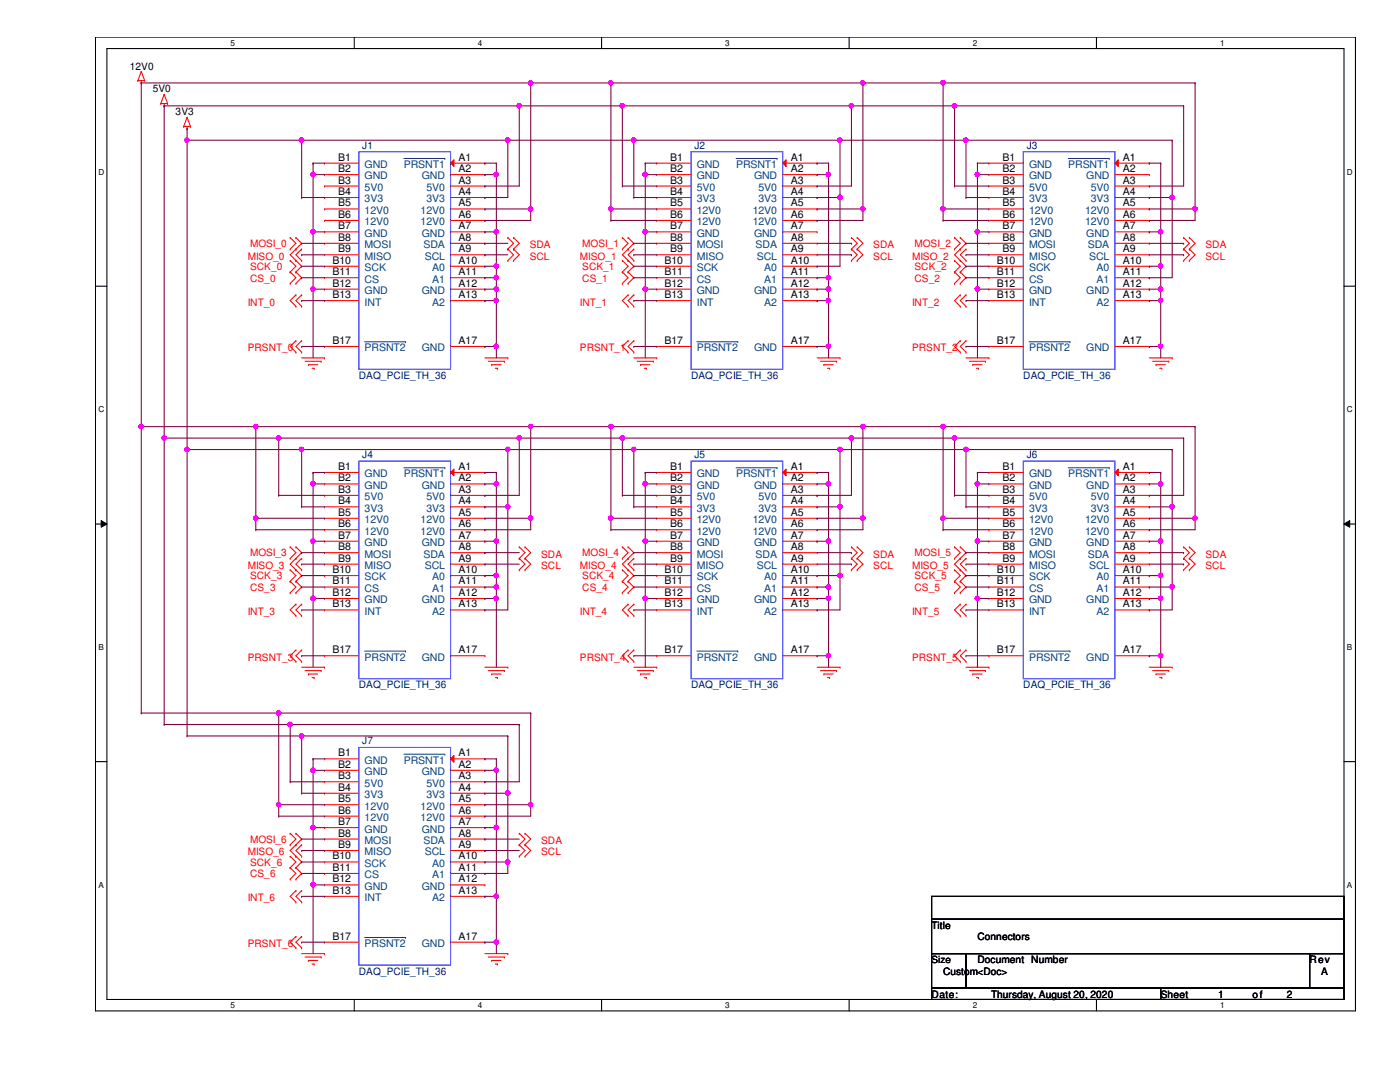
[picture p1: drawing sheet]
<svg xmlns="http://www.w3.org/2000/svg" width="279mm" height="216mm" viewBox="0 0 279 216" stroke-linecap="round" stroke-linejoin="round" font-family="sans-serif">
<defs><g id="words">
<g font-size="2.1">
<text x="67.5" y="32">B1</text>
<text x="67.5" y="34.3">B2</text>
<text x="91.5" y="32">A1</text>
<text x="91.5" y="34.3">A2</text>
<text x="133.8" y="32">B1</text>
<text x="133.8" y="34.3">B2</text>
<text x="157.8" y="32">A1</text>
<text x="157.8" y="34.3">A2</text>
<text x="200.1" y="32">B1</text>
<text x="200.1" y="34.3">B2</text>
<text x="224.1" y="32">A1</text>
<text x="224.1" y="34.3">A2</text>
<text x="67.5" y="36.6">B3</text>
<text x="67.5" y="38.9">B4</text>
<text x="67.5" y="41.2">B5</text>
<text x="91.5" y="36.6">A3</text>
<text x="91.5" y="38.9">A4</text>
<text x="91.5" y="41.2">A5</text>
<text x="133.8" y="36.6">B3</text>
<text x="133.8" y="38.9">B4</text>
<text x="133.8" y="41.2">B5</text>
<text x="157.8" y="36.6">A3</text>
<text x="157.8" y="38.9">A4</text>
<text x="157.8" y="41.2">A5</text>
<text x="200.1" y="36.6">B3</text>
<text x="200.1" y="38.9">B4</text>
<text x="200.1" y="41.2">B5</text>
<text x="224.1" y="36.6">A3</text>
<text x="224.1" y="38.9">A4</text>
<text x="224.1" y="41.2">A5</text>
<text x="67.5" y="43.5">B6</text>
<text x="67.5" y="45.8">B7</text>
<text x="91.5" y="43.5">A6</text>
<text x="91.5" y="45.8">A7</text>
<text x="133.8" y="43.5">B6</text>
<text x="133.8" y="45.8">B7</text>
<text x="157.8" y="43.5">A6</text>
<text x="157.8" y="45.8">A7</text>
<text x="200.1" y="43.5">B6</text>
<text x="200.1" y="45.8">B7</text>
<text x="224.1" y="43.5">A6</text>
<text x="224.1" y="45.8">A7</text>
<text x="66.3" y="52.6">B10</text>
<text x="67.5" y="48">B8</text>
<text x="67.5" y="50.3">B9</text>
<text x="91.5" y="48">A8</text>
<text x="91.5" y="50.3">A9</text>
<text x="91.5" y="52.6">A10</text>
<text x="132.6" y="52.6">B10</text>
<text x="133.8" y="48">B8</text>
<text x="133.8" y="50.3">B9</text>
<text x="157.8" y="48">A8</text>
<text x="157.8" y="50.3">A9</text>
<text x="157.8" y="52.6">A10</text>
<text x="198.9" y="52.6">B10</text>
<text x="200.1" y="48">B8</text>
<text x="200.1" y="50.3">B9</text>
<text x="224.1" y="48">A8</text>
<text x="224.1" y="50.3">A9</text>
<text x="224.1" y="52.6">A10</text>
<text x="66.3" y="54.9">B11</text>
<text x="66.3" y="57.2">B12</text>
<text x="66.3" y="59.5">B13</text>
<text x="91.5" y="57.2">A12</text>
<text x="91.5" y="54.9">A11</text>
<text x="91.5" y="59.5">A13</text>
<text x="132.6" y="54.9">B11</text>
<text x="132.6" y="57.2">B12</text>
<text x="132.6" y="59.5">B13</text>
<text x="157.8" y="57.2">A12</text>
<text x="157.8" y="54.9">A11</text>
<text x="157.8" y="59.5">A13</text>
<text x="198.9" y="54.9">B11</text>
<text x="198.9" y="57.2">B12</text>
<text x="198.9" y="59.5">B13</text>
<text x="224.1" y="57.2">A12</text>
<text x="224.1" y="54.9">A11</text>
<text x="224.1" y="59.5">A13</text>
<text x="66.3" y="68.6">B17</text>
<text x="91.5" y="68.6">A17</text>
<text x="132.6" y="68.6">B17</text>
<text x="157.8" y="68.6">A17</text>
<text x="198.9" y="68.6">B17</text>
<text x="224.1" y="68.6">A17</text>
<text x="67.5" y="93.8">B1</text>
<text x="91.5" y="93.8">A1</text>
<text x="133.8" y="93.8">B1</text>
<text x="157.8" y="93.8">A1</text>
<text x="200.1" y="93.8">B1</text>
<text x="224.1" y="93.8">A1</text>
<text x="67.5" y="96.1">B2</text>
<text x="67.5" y="98.3">B3</text>
<text x="67.5" y="100.6">B4</text>
<text x="91.5" y="96.1">A2</text>
<text x="91.5" y="98.3">A3</text>
<text x="91.5" y="100.6">A4</text>
<text x="133.8" y="96.1">B2</text>
<text x="133.8" y="98.3">B3</text>
<text x="133.8" y="100.6">B4</text>
<text x="157.8" y="96.1">A2</text>
<text x="157.8" y="98.3">A3</text>
<text x="157.8" y="100.6">A4</text>
<text x="200.1" y="96.1">B2</text>
<text x="200.1" y="98.3">B3</text>
<text x="200.1" y="100.6">B4</text>
<text x="224.1" y="96.1">A2</text>
<text x="224.1" y="98.3">A3</text>
<text x="224.1" y="100.6">A4</text>
<text x="67.5" y="102.9">B5</text>
<text x="67.5" y="105.2">B6</text>
<text x="67.5" y="107.5">B7</text>
<text x="91.5" y="102.9">A5</text>
<text x="91.5" y="105.2">A6</text>
<text x="91.5" y="107.5">A7</text>
<text x="133.8" y="102.9">B5</text>
<text x="133.8" y="105.2">B6</text>
<text x="133.8" y="107.5">B7</text>
<text x="157.8" y="102.9">A5</text>
<text x="157.8" y="105.2">A6</text>
<text x="157.8" y="107.5">A7</text>
<text x="200.1" y="102.9">B5</text>
<text x="200.1" y="105.2">B6</text>
<text x="200.1" y="107.5">B7</text>
<text x="224.1" y="102.9">A5</text>
<text x="224.1" y="105.2">A6</text>
<text x="224.1" y="107.5">A7</text>
<text x="67.5" y="109.8">B8</text>
<text x="67.5" y="112.1">B9</text>
<text x="91.5" y="109.8">A8</text>
<text x="91.5" y="112.1">A9</text>
<text x="133.8" y="109.8">B8</text>
<text x="133.8" y="112.1">B9</text>
<text x="157.8" y="109.8">A8</text>
<text x="157.8" y="112.1">A9</text>
<text x="200.1" y="109.8">B8</text>
<text x="200.1" y="112.1">B9</text>
<text x="224.1" y="109.8">A8</text>
<text x="224.1" y="112.1">A9</text>
<text x="66.3" y="114.3">B10</text>
<text x="66.3" y="116.6">B11</text>
<text x="66.3" y="118.9">B12</text>
<text x="91.5" y="118.9">A12</text>
<text x="91.5" y="114.3">A10</text>
<text x="91.5" y="116.6">A11</text>
<text x="132.6" y="114.3">B10</text>
<text x="132.6" y="116.6">B11</text>
<text x="132.6" y="118.9">B12</text>
<text x="157.8" y="118.9">A12</text>
<text x="157.8" y="114.3">A10</text>
<text x="157.8" y="116.6">A11</text>
<text x="198.9" y="114.3">B10</text>
<text x="198.9" y="116.6">B11</text>
<text x="198.9" y="118.9">B12</text>
<text x="224.1" y="118.9">A12</text>
<text x="224.1" y="114.3">A10</text>
<text x="224.1" y="116.6">A11</text>
<text x="66.3" y="121.2">B13</text>
<text x="91.5" y="121.2">A13</text>
<text x="132.6" y="121.2">B13</text>
<text x="157.8" y="121.2">A13</text>
<text x="198.9" y="121.2">B13</text>
<text x="224.1" y="121.2">A13</text>
<text x="66.3" y="130.3">B17</text>
<text x="91.5" y="130.3">A17</text>
<text x="132.6" y="130.3">B17</text>
<text x="157.8" y="130.3">A17</text>
<text x="198.9" y="130.3">B17</text>
<text x="224.1" y="130.3">A17</text>
<text x="67.5" y="150.9">B1</text>
<text x="67.5" y="153.2">B2</text>
<text x="67.5" y="155.5">B3</text>
<text x="91.5" y="150.9">A1</text>
<text x="91.5" y="153.2">A2</text>
<text x="91.5" y="155.5">A3</text>
<text x="67.5" y="157.8">B4</text>
<text x="67.5" y="160.1">B5</text>
<text x="91.5" y="157.8">A4</text>
<text x="91.5" y="160.1">A5</text>
<text x="67.5" y="162.3">B6</text>
<text x="67.5" y="164.6">B7</text>
<text x="67.5" y="166.9">B8</text>
<text x="91.5" y="162.3">A6</text>
<text x="91.5" y="164.6">A7</text>
<text x="91.5" y="166.9">A8</text>
<text x="66.3" y="171.5">B10</text>
<text x="66.3" y="173.8">B11</text>
<text x="67.5" y="169.2">B9</text>
<text x="91.5" y="169.2">A9</text>
<text x="91.5" y="171.5">A10</text>
<text x="91.5" y="173.8">A11</text>
<text x="66.3" y="176.1">B12</text>
<text x="66.3" y="178.3">B13</text>
<text x="91.5" y="176.1">A12</text>
<text x="91.5" y="178.3">A13</text>
<text x="66.3" y="187.5">B17</text>
<text x="91.5" y="187.5">A17</text>
</g>
<g font-size="2.1" fill="#004080">
<text x="72.8" y="33.5">GND</text>
<text x="72.8" y="35.8">GND</text>
<text x="80.6" y="33.5">PRSNT1</text>
<text x="84.2" y="35.8">GND</text>
<text x="139.1" y="33.5">GND</text>
<text x="139.1" y="35.8">GND</text>
<text x="146.9" y="33.5">PRSNT1</text>
<text x="150.5" y="35.8">GND</text>
<text x="205.4" y="33.5">GND</text>
<text x="205.4" y="35.8">GND</text>
<text x="213.2" y="33.5">PRSNT1</text>
<text x="216.8" y="35.8">GND</text>
<text x="72.8" y="38.1">5V0</text>
<text x="72.8" y="40.4">3V3</text>
<text x="85.1" y="38.1">5V0</text>
<text x="85.1" y="40.4">3V3</text>
<text x="139.1" y="38.1">5V0</text>
<text x="139.1" y="40.4">3V3</text>
<text x="151.4" y="38.1">5V0</text>
<text x="151.4" y="40.4">3V3</text>
<text x="205.4" y="38.1">5V0</text>
<text x="205.4" y="40.4">3V3</text>
<text x="217.7" y="38.1">5V0</text>
<text x="217.7" y="40.4">3V3</text>
<text x="72.8" y="42.7">12V0</text>
<text x="72.8" y="45">12V0</text>
<text x="72.8" y="47.2">GND</text>
<text x="83.9" y="42.7">12V0</text>
<text x="83.9" y="45">12V0</text>
<text x="84.2" y="47.2">GND</text>
<text x="139.1" y="42.7">12V0</text>
<text x="139.1" y="45">12V0</text>
<text x="139.1" y="47.2">GND</text>
<text x="150.2" y="42.7">12V0</text>
<text x="150.2" y="45">12V0</text>
<text x="150.5" y="47.2">GND</text>
<text x="205.4" y="42.7">12V0</text>
<text x="205.4" y="45">12V0</text>
<text x="205.4" y="47.2">GND</text>
<text x="216.5" y="42.7">12V0</text>
<text x="216.5" y="45">12V0</text>
<text x="216.8" y="47.2">GND</text>
<text x="72.8" y="49.5">MOSI</text>
<text x="72.8" y="51.8">MISO</text>
<text x="84.5" y="49.5">SDA</text>
<text x="84.8" y="51.8">SCL</text>
<text x="139.1" y="49.5">MOSI</text>
<text x="139.1" y="51.8">MISO</text>
<text x="150.8" y="49.5">SDA</text>
<text x="151" y="51.8">SCL</text>
<text x="205.4" y="49.5">MOSI</text>
<text x="205.4" y="51.8">MISO</text>
<text x="217.1" y="49.5">SDA</text>
<text x="217.3" y="51.8">SCL</text>
<text x="72.8" y="54.1">SCK</text>
<text x="72.8" y="56.4">CS</text>
<text x="72.8" y="58.7">GND</text>
<text x="84.2" y="58.7">GND</text>
<text x="86.2" y="54.1">A0</text>
<text x="86.2" y="56.4">A1</text>
<text x="139.1" y="54.1">SCK</text>
<text x="139.1" y="56.4">CS</text>
<text x="139.1" y="58.7">GND</text>
<text x="150.5" y="58.7">GND</text>
<text x="152.5" y="54.1">A0</text>
<text x="152.5" y="56.4">A1</text>
<text x="205.4" y="54.1">SCK</text>
<text x="205.4" y="56.4">CS</text>
<text x="205.4" y="58.7">GND</text>
<text x="216.8" y="58.7">GND</text>
<text x="218.8" y="54.1">A0</text>
<text x="218.8" y="56.4">A1</text>
<text x="72.8" y="61">INT</text>
<text x="86.2" y="61">A2</text>
<text x="139.1" y="61">INT</text>
<text x="152.5" y="61">A2</text>
<text x="205.4" y="61">INT</text>
<text x="218.8" y="61">A2</text>
<text x="72.8" y="70.1">PRSNT2</text>
<text x="84.2" y="70.1">GND</text>
<text x="139.1" y="70.1">PRSNT2</text>
<text x="150.5" y="70.1">GND</text>
<text x="205.4" y="70.1">PRSNT2</text>
<text x="216.8" y="70.1">GND</text>
<text x="72.8" y="95.2">GND</text>
<text x="80.6" y="95.2">PRSNT1</text>
<text x="139.1" y="95.2">GND</text>
<text x="146.9" y="95.2">PRSNT1</text>
<text x="205.4" y="95.2">GND</text>
<text x="213.2" y="95.2">PRSNT1</text>
<text x="72.8" y="97.5">GND</text>
<text x="72.8" y="99.8">5V0</text>
<text x="84.2" y="97.5">GND</text>
<text x="85.1" y="99.8">5V0</text>
<text x="139.1" y="97.5">GND</text>
<text x="139.1" y="99.8">5V0</text>
<text x="150.5" y="97.5">GND</text>
<text x="151.4" y="99.8">5V0</text>
<text x="205.4" y="97.5">GND</text>
<text x="205.4" y="99.8">5V0</text>
<text x="216.8" y="97.5">GND</text>
<text x="217.7" y="99.8">5V0</text>
<text x="72.8" y="102.1">3V3</text>
<text x="72.8" y="104.4">12V0</text>
<text x="72.8" y="106.7">12V0</text>
<text x="83.9" y="104.4">12V0</text>
<text x="83.9" y="106.7">12V0</text>
<text x="85.1" y="102.1">3V3</text>
<text x="139.1" y="102.1">3V3</text>
<text x="139.1" y="104.4">12V0</text>
<text x="139.1" y="106.7">12V0</text>
<text x="150.2" y="104.4">12V0</text>
<text x="150.2" y="106.7">12V0</text>
<text x="151.4" y="102.1">3V3</text>
<text x="205.4" y="102.1">3V3</text>
<text x="205.4" y="104.4">12V0</text>
<text x="205.4" y="106.7">12V0</text>
<text x="216.5" y="104.4">12V0</text>
<text x="216.5" y="106.7">12V0</text>
<text x="217.7" y="102.1">3V3</text>
<text x="72.8" y="109">GND</text>
<text x="72.8" y="111.3">MOSI</text>
<text x="72.8" y="113.5">MISO</text>
<text x="84.2" y="109">GND</text>
<text x="84.5" y="111.3">SDA</text>
<text x="84.8" y="113.5">SCL</text>
<text x="139.1" y="109">GND</text>
<text x="139.1" y="111.3">MOSI</text>
<text x="139.1" y="113.5">MISO</text>
<text x="150.5" y="109">GND</text>
<text x="150.8" y="111.3">SDA</text>
<text x="151" y="113.5">SCL</text>
<text x="205.4" y="109">GND</text>
<text x="205.4" y="111.3">MOSI</text>
<text x="205.4" y="113.5">MISO</text>
<text x="216.8" y="109">GND</text>
<text x="217.1" y="111.3">SDA</text>
<text x="217.3" y="113.5">SCL</text>
<text x="72.8" y="115.8">SCK</text>
<text x="72.8" y="118.1">CS</text>
<text x="86.2" y="115.8">A0</text>
<text x="86.2" y="118.1">A1</text>
<text x="139.1" y="115.8">SCK</text>
<text x="139.1" y="118.1">CS</text>
<text x="152.5" y="115.8">A0</text>
<text x="152.5" y="118.1">A1</text>
<text x="205.4" y="115.8">SCK</text>
<text x="205.4" y="118.1">CS</text>
<text x="218.8" y="115.8">A0</text>
<text x="218.8" y="118.1">A1</text>
<text x="72.8" y="120.4">GND</text>
<text x="72.8" y="122.7">INT</text>
<text x="84.2" y="120.4">GND</text>
<text x="86.2" y="122.7">A2</text>
<text x="139.1" y="120.4">GND</text>
<text x="139.1" y="122.7">INT</text>
<text x="150.5" y="120.4">GND</text>
<text x="152.5" y="122.7">A2</text>
<text x="205.4" y="120.4">GND</text>
<text x="205.4" y="122.7">INT</text>
<text x="216.8" y="120.4">GND</text>
<text x="218.8" y="122.7">A2</text>
<text x="72.8" y="131.8">PRSNT2</text>
<text x="84.2" y="131.8">GND</text>
<text x="139.1" y="131.8">PRSNT2</text>
<text x="150.5" y="131.8">GND</text>
<text x="205.4" y="131.8">PRSNT2</text>
<text x="216.8" y="131.8">GND</text>
<text x="72.8" y="152.4">GND</text>
<text x="72.8" y="154.7">GND</text>
<text x="80.6" y="152.4">PRSNT1</text>
<text x="84.2" y="154.7">GND</text>
<text x="72.8" y="157">5V0</text>
<text x="72.8" y="159.3">3V3</text>
<text x="72.8" y="161.5">12V0</text>
<text x="83.9" y="161.5">12V0</text>
<text x="85.1" y="157">5V0</text>
<text x="85.1" y="159.3">3V3</text>
<text x="72.8" y="163.8">12V0</text>
<text x="72.8" y="166.1">GND</text>
<text x="83.9" y="163.8">12V0</text>
<text x="84.2" y="166.1">GND</text>
<text x="72.8" y="168.4">MOSI</text>
<text x="72.8" y="170.7">MISO</text>
<text x="72.8" y="173">SCK</text>
<text x="84.5" y="168.4">SDA</text>
<text x="84.8" y="170.7">SCL</text>
<text x="86.2" y="173">A0</text>
<text x="72.8" y="175.3">CS</text>
<text x="72.8" y="177.5">GND</text>
<text x="72.8" y="179.8">INT</text>
<text x="84.2" y="177.5">GND</text>
<text x="86.2" y="175.3">A1</text>
<text x="86.2" y="179.8">A2</text>
<text x="72.8" y="189">PRSNT2</text>
<text x="84.2" y="189">GND</text>
</g>
<g font-size="2">
<text x="25.9" y="13.9">12V0</text>
<text x="30.5" y="18.5">5V0</text>
<text x="35.1" y="23">3V3</text>
<text x="185.9" y="185.3">Title</text>
<text x="195.1" y="187.6">Connectors</text>
<text x="185.9" y="192.1">Size</text>
<text x="188.2" y="194.5">Custom&lt;Doc&gt;</text>
<text x="195.1" y="192.2">Document</text>
<text x="205.8" y="192.2">Number</text>
<text x="261.4" y="192.2">Rev</text>
<text x="263.7" y="194.5">A</text>
<text x="185.9" y="199.1">Date:</text>
<text x="197.8" y="199.1">Thursday, August 20, 2020</text>
<text x="231.6" y="199.1">Sheet</text>
<text x="243.1" y="199.1">1</text>
<text x="249.9" y="199.1">o f</text>
<text x="256.8" y="199.1">2</text>
</g>
<g font-size="2" fill="#000080">
<text x="72.3" y="29.7">J1</text>
<text x="138.6" y="29.7">J2</text>
<text x="204.9" y="29.7">J3</text>
<text x="71.6" y="75.6">DAQ_PCIE_TH_36</text>
<text x="137.9" y="75.6">DAQ_PCIE_TH_36</text>
<text x="204.2" y="75.6">DAQ_PCIE_TH_36</text>
<text x="72.3" y="91.4">J4</text>
<text x="138.6" y="91.4">J5</text>
<text x="204.9" y="91.4">J6</text>
<text x="71.6" y="137.3">DAQ_PCIE_TH_36</text>
<text x="137.9" y="137.3">DAQ_PCIE_TH_36</text>
<text x="204.2" y="137.3">DAQ_PCIE_TH_36</text>
<text x="72.3" y="148.5">J7</text>
<text x="71.6" y="194.5">DAQ_PCIE_TH_36</text>
</g>
<g font-size="2" fill="#f00">
<text x="49.4" y="51.8">MISO_0</text>
<text x="49.9" y="49.3">MOSI_0</text>
<text x="49.9" y="53.9">SCK_0</text>
<text x="105.7" y="51.8">SCL</text>
<text x="105.7" y="49.5">SDA</text>
<text x="115.7" y="51.8">MISO_1</text>
<text x="116.2" y="49.3">MOSI_1</text>
<text x="116.2" y="53.9">SCK_1</text>
<text x="174.3" y="49.5">SDA</text>
<text x="174.3" y="51.8">SCL</text>
<text x="182" y="51.8">MISO_2</text>
<text x="182.5" y="49.3">MOSI_2</text>
<text x="182.5" y="53.9">SCK_2</text>
<text x="240.6" y="49.5">SDA</text>
<text x="240.6" y="51.8">SCL</text>
<text x="49.9" y="56.2">CS_0</text>
<text x="116.2" y="56.2">CS_1</text>
<text x="182.5" y="56.2">CS_2</text>
<text x="49.4" y="61">INT_0</text>
<text x="115.7" y="61">INT_1</text>
<text x="182" y="61">INT_2</text>
<text x="49.4" y="70.1">PRSNT_0</text>
<text x="115.7" y="70.1">PRSNT_1</text>
<text x="182" y="70.1">PRSNT_2</text>
<text x="49.4" y="113.5">MISO_3</text>
<text x="49.9" y="111">MOSI_3</text>
<text x="108" y="111.3">SDA</text>
<text x="108" y="113.5">SCL</text>
<text x="115.7" y="113.5">MISO_4</text>
<text x="116.2" y="111">MOSI_4</text>
<text x="174.3" y="111.3">SDA</text>
<text x="174.3" y="113.5">SCL</text>
<text x="182" y="113.5">MISO_5</text>
<text x="182.5" y="111">MOSI_5</text>
<text x="240.6" y="111.3">SDA</text>
<text x="240.6" y="113.5">SCL</text>
<text x="49.9" y="115.6">SCK_3</text>
<text x="49.9" y="117.9">CS_3</text>
<text x="116.2" y="115.6">SCK_4</text>
<text x="116.2" y="117.9">CS_4</text>
<text x="182.5" y="115.6">SCK_5</text>
<text x="182.5" y="117.9">CS_5</text>
<text x="49.4" y="122.7">INT_3</text>
<text x="115.7" y="122.7">INT_4</text>
<text x="182" y="122.7">INT_5</text>
<text x="49.4" y="131.8">PRSNT_3</text>
<text x="115.7" y="131.8">PRSNT_4</text>
<text x="182" y="131.8">PRSNT_5</text>
<text x="49.4" y="170.7">MISO_6</text>
<text x="49.9" y="168.2">MOSI_6</text>
<text x="49.9" y="172.8">SCK_6</text>
<text x="108" y="168.4">SDA</text>
<text x="108" y="170.7">SCL</text>
<text x="49.4" y="179.8">INT_6</text>
<text x="49.9" y="175">CS_6</text>
<text x="49.4" y="189">PRSNT_6</text>
</g>
<g font-size="1.6">
<text x="46" y="9.1">5</text>
<text x="95.4" y="9.1">4</text>
<text x="144.7" y="9.1">3</text>
<text x="194.1" y="9.1">2</text>
<text x="243.5" y="9.1">1</text>
<text x="19.6" y="34.8">D</text>
<text x="268.8" y="34.8">D</text>
<text x="19.6" y="82.3">C</text>
<text x="268.8" y="82.3">C</text>
<text x="19.6" y="129.7">B</text>
<text x="268.8" y="129.7">B</text>
<text x="19.6" y="177.1">A</text>
<text x="268.8" y="177.1">A</text>
<text x="46" y="201.1">5</text>
<text x="95.4" y="201.1">4</text>
<text x="144.7" y="201.1">3</text>
<text x="194.1" y="201.1">2</text>
<text x="243.5" y="201.1">1</text>
</g>
</g></defs>
<path d="M19.1 7.4h251.4v194.3h-251.4zM21.3 9.7h246.9v189.7h-246.9z" fill="none" stroke="#000" stroke-width=".21"/>
<g fill="#fff">
<path d="M46 7.7h.9v1.8h-.9z"/>
<path d="M46 199.7h.9v1.8h-.9z"/>
</g>
<path d="M70.7 7.4v2.3M70.7 199.4v2.3" fill="none" stroke="#000" stroke-width=".21"/>
<g fill="#fff">
<path d="M95.4 7.7h.9v1.8h-.9z"/>
<path d="M95.4 199.7h.9v1.8h-.9z"/>
</g>
<path d="M120.1 7.4v2.3M120.1 199.4v2.3" fill="none" stroke="#000" stroke-width=".21"/>
<g fill="#fff">
<path d="M144.7 7.7h.9v1.8h-.9z"/>
<path d="M144.7 199.7h.9v1.8h-.9z"/>
</g>
<path d="M169.5 7.4v2.3M169.5 199.4v2.3" fill="none" stroke="#000" stroke-width=".21"/>
<g fill="#fff">
<path d="M194.1 7.7h.9v1.8h-.9z"/>
<path d="M194.1 199.7h.9v1.8h-.9z"/>
</g>
<path d="M218.8 7.4v2.3M218.8 199.4v2.3" fill="none" stroke="#000" stroke-width=".21"/>
<g fill="#fff">
<path d="M243.5 7.7h.9v1.8h-.9z"/>
<path d="M243.5 199.7h.9v1.8h-.9z"/>
<path d="M19.6 33.4h1.2v1.8h-1.2z"/>
<path d="M268.8 33.4h1.2v1.8h-1.2z"/>
<path d="M19.6 80.8h1.2v1.8h-1.2z"/>
<path d="M268.8 80.8h1.2v1.8h-1.2z"/>
</g>
<path d="M19.1 57.1h2.2M268.2 57.1h2.3" fill="none" stroke="#000" stroke-width=".21"/>
<g fill="#fff">
<path d="M19.6 128.3h1.1v1.8h-1.1z"/>
<path d="M268.8 128.3h1.1v1.8h-1.1z"/>
</g>
<path d="M19.1 104.6h2.2M268.2 104.6h2.3" fill="none" stroke="#000" stroke-width=".21"/>
<path d="M20.2 103.9l1.1 .7-1.1 .6zM268.2 104.6l1.2-.7v1.3z" fill="#000"/>
<path d="M20.2 103.9l1.1 .7-1.1 .6zM268.2 104.6l1.2-.7v1.3z" fill="none" stroke="#000" stroke-width=".2"/>
<g fill="#fff">
<path d="M19.6 175.7h1.1v1.8h-1.1z"/>
<path d="M268.8 175.7h1.1v1.8h-1.1z"/>
</g>
<path d="M19.1 152h2.2M268.2 152h2.3M185.9 178.9h82.3v4.5h-82.3zM185.9 183.4h82.3v6.9h-82.3zM185.9 190.3h6.9v6.8h-6.9zM185.9 197.1h45.7v2.3h-45.7zM192.8 190.3h68.6v6.8h-68.6zM231.6 197.1h36.6v2.3h-36.6zM261.4 190.3h6.8v6.8h-6.8z" fill="none" stroke="#000" stroke-width=".21"/>
<g fill="none" stroke="#f00" stroke-width=".21">
<path d="M27.5 16.1h.1M27.5 16.1h1.4M28.2 16.6h.1M28.2 14.3h.1M28.2 16.1v.5M28.2 14.3l-.7 1.8M28.2 14.3l.7 1.8M28.9 16.1h.1M32.8 18.8h.1M32.8 18.8l-.7 1.9M32.8 18.8l.6 1.9M32.1 20.7h.1"/>
<path d="M32.1 20.7h1.3M32.8 21.1h.1M32.8 20.7v.4M33.4 20.7h.1M36.7 25.2h.1M36.7 25.2h1.3M37.3 25.7h.1M37.3 23.4h.1M37.3 25.2v.5M37.3 23.4l-.6 1.8M37.3 23.4l.7 1.8M38 25.2h.1"/>
<path d="M57.9 49.7h.1M57.9 47.4h.1M57.9 54.3h.1M57.9 52h.1M57.9 56.6h.1M57.9 47.4l1.2 1.2-1.2 1.1M57.9 52l1.2 1.1-1.2 1.2M57.9 54.3l1.2 1.1-1.2 1.2M59.1 47.4h.1M59.1 49.7h.1M59.1 52h.1M59.1 54.3h.1"/>
<path d="M59.1 56.6h.1M59.1 58.8h.1M59.1 47.4l1.1 1.2-2.3 2.2 2.3 2.3-1.1 1.2M59.1 54.3l1.1 1.1-1.1 1.2M59.1 58.8l-1.2 1.2 1.2 1.1M60.2 49.7h.1M60.2 52h.1M60.2 58.8h.1M60.2 49.7l-1.1 1.1 1.1 1.2M60.2 58.8l-1.1 1.2 1.1 1.1M101.3 49.7h.1M101.3 52h.1"/>
<path d="M101.3 47.4h.1M101.3 49.7l1.2 1.1-1.2 1.2M101.3 47.4l1.2 1.2-1.2 1.1M102.5 49.7h.1M102.5 52h.1M102.5 47.4h.1M102.5 49.7l1.1 1.1-1.1 1.2M102.5 47.4l1.1 1.2-1.1 1.1M124.2 49.7h.1M124.2 47.4h.1M124.2 54.3h.1M124.2 52h.1"/>
<path d="M124.2 56.6h.1M124.2 47.4l1.1 1.2-1.1 1.1M124.2 52l1.1 1.1-1.1 1.2M124.2 54.3l1.1 1.1-1.1 1.2M125.3 47.4h.1M125.3 49.7h.1M125.3 52h.1M125.3 54.3h.1M125.3 56.6h.1M125.3 58.8h.1M125.3 47.4l1.2 1.2-2.3 2.2 2.3 2.3-1.2 1.2M125.3 54.3l1.2 1.1-1.2 1.2"/>
<path d="M125.3 58.8l-1.1 1.2 1.1 1.1M126.5 49.7h.1M126.5 52h.1M126.5 58.8h.1M126.5 49.7l-1.2 1.1 1.2 1.2M126.5 58.8l-1.2 1.2 1.2 1.1M169.9 47.4h.1M169.9 49.7h.1M169.9 52h.1M169.9 47.4l1.2 1.2-1.2 1.1M169.9 49.7l1.2 1.1-1.2 1.2M171.1 47.4h.1"/>
<path d="M171.1 49.7h.1M171.1 52h.1M171.1 47.4l1.1 1.2-1.1 1.1M171.1 49.7l1.1 1.1-1.1 1.2M190.5 49.7h.1M190.5 47.4h.1M190.5 54.3h.1M190.5 52h.1M190.5 56.6h.1M190.5 47.4l1.1 1.2-1.1 1.1M190.5 52l1.1 1.1-1.1 1.2M190.5 54.3l1.1 1.1-1.1 1.2"/>
<path d="M191.6 47.4h.1M191.6 49.7h.1M191.6 52h.1M191.6 54.3h.1M191.6 56.6h.1M191.6 58.8h.1M191.6 47.4l1.2 1.2-2.3 2.2 2.3 2.3-1.2 1.2M191.6 54.3l1.2 1.1-1.2 1.2M191.6 58.8l-1.1 1.2 1.1 1.1M192.8 49.7h.1M192.8 52h.1M192.8 58.8h.1"/>
<path d="M192.8 49.7l-1.2 1.1 1.2 1.2M192.8 58.8l-1.2 1.2 1.2 1.1M236.2 47.4h.1M236.2 49.7h.1M236.2 52h.1M236.2 47.4l1.2 1.2-1.2 1.1M236.2 49.7l1.2 1.1-1.2 1.2M237.4 47.4h.1M237.4 49.7h.1M237.4 52h.1M237.4 47.4l1.1 1.2-1.1 1.1M237.4 49.7l1.1 1.1-1.1 1.2"/>
<path d="M59.1 61.1h.1M59.1 68h.1M59.1 70.3h.1M59.1 68l-1.2 1.1 1.2 1.2M60.2 61.1h.1M60.2 68h.1M60.2 70.3h.1M60.2 71.4h4.6M60.2 68l-1.1 1.1 1.1 1.2M60.9 72.1h3.2M61.6 72.8h.1M61.6 72.8h1.8"/>
<path d="M62.3 73.5h.4M62.7 73.5h.1M64.1 72.1h.1M64.8 71.4h.1M96.8 71.4h4.5M97.5 72.1h3.2M98.1 72.8h.1M98.1 72.8h1.9M98.8 73.5h.5M99.3 73.5h.1M100.7 72.1h.1M101.3 71.4h.1"/>
<path d="M125.3 61.1h.1M125.3 68h.1M125.3 70.3h.1M125.3 68l-1.1 1.1 1.1 1.2M126.5 61.1h.1M126.5 68h.1M126.5 70.3h.1M126.5 71.4h4.6M126.5 68l-1.2 1.1 1.2 1.2M127.2 72.1h3.2M127.8 72.8h.1M127.8 72.8h1.9"/>
<path d="M128.6 73.5h.4M129 73.5h.1M130.4 72.1h.1M131.1 71.4h.1M163.1 71.4h4.5M163.7 72.1h3.3M164.4 72.8h.1M164.4 72.8h1.9M165.1 73.5h.5M165.6 73.5h.1M167 72.1h.1M167.6 71.4h.1"/>
<path d="M191.6 61.1h.1M191.6 68h.1M191.6 70.3h.1M191.6 68l-1.1 1.1 1.1 1.2M192.8 61.1h.1M192.8 68h.1M192.8 70.3h.1M192.8 71.4h4.6M192.8 68l-1.2 1.1 1.2 1.2M193.5 72.1h3.2M194.1 72.8h.1M194.1 72.8h1.9"/>
<path d="M194.9 73.5h.4M195.3 73.5h.1M196.7 72.1h.1M197.4 71.4h.1M229.4 71.4h4.5M230 72.1h3.3M230.7 72.8h.1M230.7 72.8h1.9M231.4 73.5h.5M231.9 73.5h.1M233.3 72.1h.1M233.9 71.4h.1"/>
<path d="M64.8 94.3h.1M64.8 96.6h.1M64.8 98.8h.1M64.8 94.3h6.8M64.8 96.6h6.8M64.8 98.8h6.8M57.9 111.4h.1M57.9 109.1h.1M57.9 116h.1M57.9 113.7h.1M57.9 118.3h.1M57.9 113.7l1.2 1.1-1.2 1.2"/>
<path d="M57.9 116l1.2 1.1-1.2 1.2M57.9 109.1l1.2 1.2-1.2 1.1M59.1 109.1h.1M59.1 111.4h.1M59.1 113.7h.1M59.1 116h.1M59.1 118.3h.1M59.1 109.1l1.1 1.2-2.3 2.3 2.3 2.2-1.1 1.2M59.1 116l1.1 1.1-1.1 1.2M60.2 111.4h.1M60.2 113.7h.1M60.2 111.4l-1.1 1.2 1.1 1.1"/>
<path d="M64.8 101.1h.1M64.8 103.4h.1M64.8 105.7h.1M64.8 108h.1M64.8 110.3h.1M64.8 112.6h.1M64.8 114.8h.1M64.8 117.1h.1M64.8 119.4h.1M64.8 101.1h6.8M64.8 103.4h6.8M64.8 105.7h6.8"/>
<path d="M64.8 108h6.8M64.8 110.3h6.8M64.8 112.6h6.8M64.8 114.8h6.8M64.8 117.1h6.8M64.8 119.4h6.8M103.6 109.1h.1M103.6 111.4h.1M103.6 113.7h.1M103.6 109.1l1.2 1.2-1.2 1.1M103.6 111.4l1.2 1.2-1.2 1.1M104.8 109.1h.1"/>
<path d="M104.8 111.4h.1M104.8 113.7h.1M104.8 109.1l1.1 1.2-1.1 1.1M104.8 111.4l1.1 1.2-1.1 1.1M124.2 111.4h.1M124.2 109.1h.1M124.2 116h.1M124.2 113.7h.1M124.2 118.3h.1M124.2 116l1.1 1.1-1.1 1.2M124.2 109.1l1.1 1.2-1.1 1.1M124.2 113.7l1.1 1.1-1.1 1.2"/>
<path d="M125.3 109.1h.1M125.3 111.4h.1M125.3 113.7h.1M125.3 116h.1M125.3 118.3h.1M125.3 109.1l1.2 1.2-2.3 2.3 2.3 2.2-1.2 1.2M125.3 116l1.2 1.1-1.2 1.2M126.5 111.4h.1M126.5 113.7h.1M126.5 111.4l-1.2 1.2 1.2 1.1M169.9 109.1h.1M169.9 111.4h.1"/>
<path d="M169.9 113.7h.1M169.9 109.1l1.2 1.2-1.2 1.1M169.9 111.4l1.2 1.2-1.2 1.1M171.1 109.1h.1M171.1 111.4h.1M171.1 113.7h.1M171.1 109.1l1.1 1.2-1.1 1.1M171.1 111.4l1.1 1.2-1.1 1.1M190.5 111.4h.1M190.5 109.1h.1M190.5 116h.1M190.5 113.7h.1"/>
<path d="M190.5 118.3h.1M190.5 109.1l1.1 1.2-1.1 1.1M190.5 113.7l1.1 1.1-1.1 1.2M190.5 116l1.1 1.1-1.1 1.2M191.6 109.1h.1M191.6 111.4h.1M191.6 113.7h.1M191.6 116h.1M191.6 118.3h.1M191.6 109.1l1.2 1.2-2.3 2.3 1.1 1.1M191.6 113.7l1.2 1.1-1.2 1.2M191.6 116l1.2 1.1-1.2 1.2"/>
<path d="M192.8 111.4h.1M192.8 113.7h.1M192.8 111.4l-1.2 1.2 1.2 1.1M236.2 109.1h.1M236.2 111.4h.1M236.2 113.7h.1M236.2 109.1l1.2 1.2-1.2 1.1M236.2 111.4l1.2 1.2-1.2 1.1M237.4 109.1h.1M237.4 111.4h.1M237.4 113.7h.1M237.4 109.1l1.1 1.2-1.1 1.1"/>
<path d="M237.4 111.4l1.1 1.2-1.1 1.1M59.1 120.6h.1M59.1 122.9h.1M59.1 129.7h.1M59.1 132h.1M59.1 120.6l-1.2 1.1 1.2 1.2M59.1 129.7l-1.2 1.2 1.2 1.1M60.2 120.6h.1M60.2 122.9h.1M60.2 129.7h.1M60.2 132h.1M60.2 133.1h4.6"/>
<path d="M60.2 120.6l-1.1 1.1 1.1 1.2M60.2 129.7l-1.1 1.2 1.1 1.1M60.9 133.8h3.2M61.6 134.5h.1M61.6 134.5h1.8M62.3 135.2h.4M62.7 135.2h.1M64.1 133.8h.1M64.8 133.1h.1M64.8 121.7h.1M64.8 130.9h.1M64.8 121.7h6.8"/>
<path d="M64.8 130.9h6.8M96.8 133.1h4.5M97.5 133.8h3.2M98.1 134.5h.1M98.1 134.5h1.9M98.8 135.2h.5M99.3 135.2h.1M100.7 133.8h.1M101.3 133.1h.1M125.3 120.6h.1M125.3 122.9h.1M125.3 129.7h.1"/>
<path d="M125.3 132h.1M125.3 120.6l-1.1 1.1 1.1 1.2M125.3 129.7l-1.1 1.2 1.1 1.1M126.5 120.6h.1M126.5 122.9h.1M126.5 129.7h.1M126.5 132h.1M126.5 133.1h4.6M126.5 120.6l-1.2 1.1 1.2 1.2M126.5 129.7l-1.2 1.2 1.2 1.1M127.2 133.8h3.2M127.8 134.5h.1"/>
<path d="M127.8 134.5h1.9M128.6 135.2h.4M129 135.2h.1M130.4 133.8h.1M131.1 133.1h.1M163.1 133.1h4.5M163.7 133.8h3.3M164.4 134.5h.1M164.4 134.5h1.9M165.1 135.2h.5M165.6 135.2h.1M167 133.8h.1"/>
<path d="M167.6 133.1h.1M191.6 120.6h.1M191.6 122.9h.1M191.6 129.7h.1M191.6 132h.1M191.6 120.6l-1.1 1.1 1.1 1.2M191.6 129.7l-1.1 1.2 1.1 1.1M192.8 120.6h.1M192.8 122.9h.1M192.8 129.7h.1M192.8 132h.1M192.8 133.1h4.6"/>
<path d="M192.8 120.6l-1.2 1.1 1.2 1.2M192.8 129.7l-1.2 1.2 1.2 1.1M193.5 133.8h3.2M194.1 134.5h.1M194.1 134.5h1.9M194.9 135.2h.4M195.3 135.2h.1M196.7 133.8h.1M197.4 133.1h.1M229.4 133.1h4.5M230 133.8h3.3M230.7 134.5h.1"/>
<path d="M230.7 134.5h1.9M231.4 135.2h.5M231.9 135.2h.1M233.3 133.8h.1M233.9 133.1h.1M57.9 168.6h.1M57.9 166.3h.1M57.9 173.1h.1M57.9 170.9h.1M57.9 175.4h.1M57.9 166.3l1.2 1.1-1.2 1.2M57.9 170.9l1.2 1.1-1.2 1.1"/>
<path d="M57.9 173.1l1.2 1.2-1.2 1.1M59.1 166.3h.1M59.1 168.6h.1M59.1 170.9h.1M59.1 173.1h.1M59.1 175.4h.1M59.1 177.7h.1M59.1 166.3l1.1 1.1-2.3 2.3 2.3 2.3-1.1 1.1M59.1 173.1l1.1 1.2-1.1 1.1M59.1 177.7l-1.2 1.2 1.2 1.1M60.2 168.6h.1M60.2 170.9h.1"/>
<path d="M60.2 177.7h.1M60.2 168.6l-1.1 1.1 1.1 1.2M60.2 177.7l-1.1 1.2 1.1 1.1M103.6 166.3h.1M103.6 168.6h.1M103.6 170.9h.1M103.6 166.3l1.2 1.1-1.2 1.2M103.6 168.6l1.2 1.1-1.2 1.2M104.8 166.3h.1M104.8 168.6h.1M104.8 170.9h.1M104.8 166.3l1.1 1.1-1.1 1.2"/>
<path d="M104.8 168.6l1.1 1.1-1.1 1.2M59.1 180h.1M59.1 186.9h.1M59.1 189.1h.1M59.1 186.9l-1.2 1.1 1.2 1.1M60.2 180h.1M60.2 186.9h.1M60.2 189.1h.1M60.2 190.3h4.6M60.2 186.9l-1.1 1.1 1.1 1.1M60.9 191h3.2M61.6 191.6h.1"/>
<path d="M61.6 191.6h1.8M62.3 192.4h.4M62.7 192.4h.1M64.1 191h.1M64.8 190.3h.1M96.8 190.3h4.5M97.5 191h3.2M98.1 191.6h.1M98.1 191.6h1.9M98.8 192.4h.5M99.3 192.4h.1M100.7 191h.1"/>
<path d="M101.3 190.3h.1"/>
</g>
<path d="M71.6 92h18.3v43.4h-18.3z" fill="none" stroke="#00f" stroke-width=".21"/>
<path d="M72.8 129.9h8.1M80.9 129.9h.1" fill="none" stroke="#004080" stroke-width=".2"/>
<path d="M89.9 94.3l.7-.7v1.4z" fill="#f00"/>
<g fill="none" stroke="#f00" stroke-width=".21">
<path d="M89.9 94.3l.7-.7v1.4zM89.9 94.3h6.9M89.9 96.6h6.9M89.9 98.8h6.9M96.8 94.3h.1M96.8 96.6h.1M96.8 98.8h.1M197.4 94.3h.1M197.4 96.6h.1M197.4 98.8h.1M197.4 94.3h6.8M197.4 96.6h6.8"/>
<path d="M197.4 98.8h6.8M89.9 101.1h6.9M89.9 103.4h6.9M89.9 105.7h6.9M89.9 108h6.9M89.9 119.4h6.9M89.9 110.3h6.9M89.9 112.6h6.9M89.9 114.8h6.9M89.9 117.1h6.9M96.8 101.1h.1M96.8 103.4h.1"/>
<path d="M96.8 105.7h.1M96.8 108h.1M96.8 119.4h.1M96.8 110.3h.1M96.8 112.6h.1M96.8 114.8h.1M96.8 117.1h.1M197.4 101.1h.1M197.4 103.4h.1M197.4 105.7h.1M197.4 108h.1M197.4 110.3h.1"/>
<path d="M197.4 112.6h.1M197.4 114.8h.1M197.4 117.1h.1M197.4 119.4h.1M197.4 101.1h6.8M197.4 103.4h6.8M197.4 105.7h6.8M197.4 108h6.8M197.4 119.4h6.8M197.4 110.3h6.8M197.4 112.6h6.8M197.4 114.8h6.8"/>
<path d="M197.4 117.1h6.8M89.9 130.9h6.9M89.9 121.7h6.9M96.8 130.9h.1M96.8 121.7h.1M197.4 121.7h.1M197.4 130.9h.1M197.4 130.9h6.8M197.4 121.7h6.8"/>
</g>
<path d="M80.6 93.3h8.2M88.8 93.3h.1M205.4 129.9h8.1M213.5 129.9h.1" fill="none" stroke="#004080" stroke-width=".2"/>
<path d="M204.2 92h18.3v43.4h-18.3z" fill="none" stroke="#00f" stroke-width=".21"/>
<path d="M223.2 93.6v1.4l-.7-.7z" fill="#f00"/>
<g fill="none" stroke="#f00" stroke-width=".21">
<path d="M131.1 32.6h.1M131.1 34.8h.1M131.1 37.1h.1M131.1 39.4h.1M131.1 32.6h6.8M131.1 34.8h6.8M131.1 37.1h6.8M131.1 39.4h6.8M131.1 41.7h.1M131.1 44h.1M131.1 46.3h.1M131.1 48.6h.1"/>
<path d="M131.1 50.8h.1M131.1 53.1h.1M131.1 55.4h.1M131.1 57.7h.1M131.1 60h.1M131.1 41.7h6.8M131.1 44h6.8M131.1 46.3h6.8M131.1 48.6h6.8M131.1 50.8h6.8M131.1 53.1h6.8M131.1 55.4h6.8"/>
<path d="M131.1 57.7h6.8M131.1 60h6.8M131.1 69.1h.1M131.1 69.1h6.8M222.5 94.3h6.9M222.5 96.6h6.9M222.5 98.8h6.9M223.2 93.6v1.4l-.7-.7zM229.4 94.3h.1M229.4 96.6h.1M229.4 98.8h.1M222.5 101.1h6.9"/>
<path d="M222.5 103.4h6.9M222.5 105.7h6.9M222.5 108h6.9M222.5 119.4h6.9M222.5 110.3h6.9M222.5 112.6h6.9M222.5 114.8h6.9M222.5 117.1h6.9M229.4 101.1h.1M229.4 103.4h.1M229.4 105.7h.1M229.4 108h.1"/>
<path d="M229.4 119.4h.1M229.4 110.3h.1M229.4 112.6h.1M229.4 114.8h.1M229.4 117.1h.1M222.5 130.9h6.9M222.5 121.7h6.9M229.4 130.9h.1M229.4 121.7h.1"/>
</g>
<path d="M139.1 68.2h8.1M147.2 68.2h.1M213.2 93.3h8.2M221.4 93.3h.1" fill="none" stroke="#004080" stroke-width=".2"/>
<path d="M137.9 30.3h18.3v43.4h-18.3z" fill="none" stroke="#00f" stroke-width=".21"/>
<path d="M156.2 32.6l.7-.7v1.3z" fill="#f00"/>
<g fill="none" stroke="#f00" stroke-width=".21">
<path d="M64.8 32.6h.1M64.8 34.8h.1M64.8 37.1h.1M64.8 39.4h.1M64.8 32.6h6.8M64.8 34.8h6.8M64.8 37.1h6.8M64.8 39.4h6.8M156.2 32.6l.7-.7v1.3zM156.2 32.6h6.9M156.2 34.8h6.9M156.2 37.1h6.9"/>
<path d="M156.2 39.4h6.9M163.1 32.6h.1M163.1 34.8h.1M163.1 37.1h.1M163.1 39.4h.1M64.8 41.7h.1M64.8 44h.1M64.8 46.3h.1M64.8 48.6h.1M64.8 50.8h.1M64.8 53.1h.1M64.8 55.4h.1"/>
<path d="M64.8 57.7h.1M64.8 60h.1M64.8 41.7h6.8M64.8 44h6.8M64.8 46.3h6.8M64.8 57.7h6.8M64.8 48.6h6.8M64.8 50.8h6.8M64.8 53.1h6.8M64.8 55.4h6.8M64.8 60h6.8M156.2 41.7h6.9"/>
<path d="M156.2 44h6.9M156.2 46.3h6.9M156.2 57.7h6.9M156.2 48.6h6.9M156.2 50.8h6.9M156.2 53.1h6.9M156.2 55.4h6.9M156.2 60h6.9M163.1 41.7h.1M163.1 44h.1M163.1 46.3h.1M163.1 57.7h.1"/>
<path d="M163.1 48.6h.1M163.1 50.8h.1M163.1 53.1h.1M163.1 55.4h.1M163.1 60h.1M64.8 69.1h.1M64.8 69.1h6.8M156.2 69.1h6.9M163.1 69.1h.1"/>
</g>
<path d="M146.9 31.6h8.2M155.1 31.6h.1M72.8 68.2h8.1M80.9 68.2h.1" fill="none" stroke="#004080" stroke-width=".2"/>
<path d="M71.6 30.3h18.3v43.4h-18.3z" fill="none" stroke="#00f" stroke-width=".21"/>
<path d="M89.9 32.6l.7-.7v1.3z" fill="#f00"/>
<g fill="none" stroke="#f00" stroke-width=".21">
<path d="M89.9 32.6l.7-.7v1.3zM89.9 32.6h6.9M89.9 34.8h6.9M89.9 37.1h6.9M89.9 39.4h6.9M96.8 32.6h.1M96.8 34.8h.1M96.8 37.1h.1M96.8 39.4h.1M197.4 32.6h.1M197.4 34.8h.1M197.4 37.1h.1"/>
<path d="M197.4 39.4h.1M197.4 32.6h6.8M197.4 34.8h6.8M197.4 37.1h6.8M197.4 39.4h6.8M89.9 41.7h6.9M89.9 44h6.9M89.9 46.3h6.9M89.9 57.7h6.9M89.9 48.6h6.9M89.9 50.8h6.9M89.9 53.1h6.9"/>
<path d="M89.9 55.4h6.9M89.9 60h6.9M96.8 41.7h.1M96.8 44h.1M96.8 46.3h.1M96.8 57.7h.1M96.8 48.6h.1M96.8 50.8h.1M96.8 53.1h.1M96.8 55.4h.1M96.8 60h.1M197.4 41.7h.1"/>
<path d="M197.4 44h.1M197.4 46.3h.1M197.4 48.6h.1M197.4 50.8h.1M197.4 53.1h.1M197.4 55.4h.1M197.4 57.7h.1M197.4 60h.1M197.4 41.7h6.8M197.4 44h6.8M197.4 46.3h6.8M197.4 57.7h6.8"/>
<path d="M197.4 48.6h6.8M197.4 50.8h6.8M197.4 53.1h6.8M197.4 55.4h6.8M197.4 60h6.8M89.9 69.1h6.9M96.8 69.1h.1M197.4 69.1h.1M197.4 69.1h6.8"/>
</g>
<path d="M80.6 31.6h8.2M88.8 31.6h.1M205.4 68.2h8.1M213.5 68.2h.1" fill="none" stroke="#004080" stroke-width=".2"/>
<path d="M204.2 30.3h18.3v43.4h-18.3z" fill="none" stroke="#00f" stroke-width=".21"/>
<path d="M222.5 32.6l.7-.7v1.3z" fill="#f00"/>
<g fill="none" stroke="#f00" stroke-width=".21">
<path d="M222.5 32.6l.7-.7v1.3zM222.5 32.6h6.9M222.5 34.8h6.9M222.5 37.1h6.9M222.5 39.4h6.9M229.4 32.6h.1M229.4 34.8h.1M229.4 37.1h.1M229.4 39.4h.1M222.5 41.7h6.9M222.5 44h6.9M222.5 46.3h6.9"/>
<path d="M222.5 57.7h6.9M222.5 48.6h6.9M222.5 50.8h6.9M222.5 53.1h6.9M222.5 55.4h6.9M222.5 60h6.9M229.4 41.7h.1M229.4 44h.1M229.4 46.3h.1M229.4 57.7h.1M229.4 48.6h.1M229.4 50.8h.1"/>
<path d="M229.4 53.1h.1M229.4 55.4h.1M229.4 60h.1M222.5 69.1h6.9M229.4 69.1h.1M64.8 151.4h.1M64.8 153.7h.1M64.8 156h.1M64.8 158.3h.1M64.8 151.4h6.8M64.8 153.7h6.8M64.8 156h6.8"/>
<path d="M64.8 158.3h6.8M64.8 160.6h.1M64.8 162.9h.1M64.8 165.1h.1M64.8 167.4h.1M64.8 169.7h.1M64.8 172h.1M64.8 174.3h.1M64.8 176.6h.1M64.8 178.9h.1M64.8 160.6h6.8M64.8 162.9h6.8"/>
<path d="M64.8 165.1h6.8M64.8 167.4h6.8M64.8 169.7h6.8M64.8 172h6.8M64.8 174.3h6.8M64.8 176.6h6.8M64.8 178.9h6.8M64.8 188h.1M64.8 188h6.8"/>
</g>
<path d="M213.2 31.6h8.2M221.4 31.6h.1M72.8 187.1h8.1M80.9 187.1h.1" fill="none" stroke="#004080" stroke-width=".2"/>
<path d="M71.6 149.1h18.3v43.5h-18.3z" fill="none" stroke="#00f" stroke-width=".21"/>
<path d="M90.6 150.7v1.4l-.7-.7z" fill="#f00"/>
<g fill="none" stroke="#f00" stroke-width=".21">
<path d="M131.1 94.3h.1M131.1 96.6h.1M131.1 98.8h.1M131.1 94.3h6.8M131.1 96.6h6.8M131.1 98.8h6.8M131.1 101.1h.1M131.1 103.4h.1M131.1 105.7h.1M131.1 108h.1M131.1 110.3h.1M131.1 112.6h.1"/>
<path d="M131.1 114.8h.1M131.1 117.1h.1M131.1 119.4h.1M131.1 101.1h6.8M131.1 103.4h6.8M131.1 105.7h6.8M131.1 108h6.8M131.1 110.3h6.8M131.1 112.6h6.8M131.1 114.8h6.8M131.1 117.1h6.8M131.1 119.4h6.8"/>
<path d="M131.1 121.7h.1M131.1 130.9h.1M131.1 121.7h6.8M131.1 130.9h6.8M89.9 151.4h6.9M89.9 153.7h6.9M89.9 156h6.9M89.9 158.3h6.9M90.6 150.7v1.4l-.7-.7zM96.8 151.4h.1M96.8 153.7h.1M96.8 156h.1"/>
<path d="M96.8 158.3h.1M89.9 160.6h6.9M89.9 162.9h6.9M89.9 165.1h6.9M89.9 176.6h6.9M89.9 167.4h6.9M89.9 169.7h6.9M89.9 172h6.9M89.9 174.3h6.9M89.9 178.9h6.9M96.8 160.6h.1M96.8 162.9h.1"/>
<path d="M96.8 165.1h.1M96.8 176.6h.1M96.8 167.4h.1M96.8 169.7h.1M96.8 172h.1M96.8 174.3h.1M96.8 178.9h.1M89.9 188h6.9M96.8 188h.1"/>
</g>
<path d="M139.1 129.9h8.1M147.2 129.9h.1M80.6 150.5h8.2M88.8 150.5h.1" fill="none" stroke="#004080" stroke-width=".2"/>
<path d="M137.9 92h18.3v43.4h-18.3z" fill="none" stroke="#00f" stroke-width=".21"/>
<path d="M156.2 94.3l.7-.7v1.4z" fill="#f00"/>
<g fill="none" stroke="#f00" stroke-width=".21">
<path d="M156.2 94.3l.7-.7v1.4zM156.2 94.3h6.9M156.2 96.6h6.9M156.2 98.8h6.9M163.1 94.3h.1M163.1 96.6h.1M163.1 98.8h.1M156.2 101.1h6.9M156.2 103.4h6.9M156.2 105.7h6.9M156.2 108h6.9M156.2 119.4h6.9"/>
<path d="M156.2 110.3h6.9M156.2 112.6h6.9M156.2 114.8h6.9M156.2 117.1h6.9M163.1 101.1h.1M163.1 103.4h.1M163.1 105.7h.1M163.1 108h.1M163.1 119.4h.1M163.1 110.3h.1M163.1 112.6h.1M163.1 114.8h.1"/>
<path d="M163.1 117.1h.1M156.2 130.9h6.9M156.2 121.7h6.9M163.1 130.9h.1M163.1 121.7h.1"/>
</g>
<path d="M146.9 93.3h8.2M155.1 93.3h.1" fill="none" stroke="#004080" stroke-width=".2"/>
<path d="M62.5 32.6h.1M62.5 32.6v2.2" fill="none" stroke="#800040" stroke-width=".21"/>
<circle cx="62.5" cy="34.8" r=".45" fill="#f0f"/>
<circle cx="62.5" cy="34.8" r=".45" fill="none" stroke="#f0f" stroke-width=".21"/>
<path d="M62.5 32.6h.1M62.5 34.8h.1M62.5 32.6h2.3M62.5 34.8h2.3M62.5 34.8v22.9M62.5 46.3h.1M62.5 46.3h2.3" fill="none" stroke="#800040" stroke-width=".21"/>
<circle cx="62.5" cy="46.2" r=".45" fill="#f0f"/>
<circle cx="62.5" cy="46.2" r=".45" fill="none" stroke="#f0f" stroke-width=".21"/>
<path d="M62.5 57.7h.1M62.5 57.7h2.3M62.5 57.7v13.7" fill="none" stroke="#800040" stroke-width=".21"/>
<circle cx="62.5" cy="57.7" r=".45" fill="#f0f"/>
<circle cx="62.5" cy="57.7" r=".45" fill="none" stroke="#f0f" stroke-width=".21"/>
<path d="M128.8 32.6h.1M128.8 32.6v2.2" fill="none" stroke="#800040" stroke-width=".21"/>
<circle cx="128.7" cy="34.8" r=".45" fill="#f0f"/>
<circle cx="128.7" cy="34.8" r=".45" fill="none" stroke="#f0f" stroke-width=".21"/>
<path d="M128.8 32.6h.1M128.8 34.8h.1M128.8 32.6h2.3M128.8 34.8h2.3M128.8 34.8v11.5" fill="none" stroke="#800040" stroke-width=".21"/>
<circle cx="128.7" cy="46.2" r=".45" fill="#f0f"/>
<circle cx="128.7" cy="46.2" r=".45" fill="none" stroke="#f0f" stroke-width=".21"/>
<path d="M195.1 32.6h.1M195.1 32.6v2.2" fill="none" stroke="#800040" stroke-width=".21"/>
<circle cx="195" cy="34.8" r=".45" fill="#f0f"/>
<circle cx="195" cy="34.8" r=".45" fill="none" stroke="#f0f" stroke-width=".21"/>
<path d="M195.1 32.6h.1M195.1 34.8h.1M195.1 32.6h2.3M195.1 34.8h2.3M195.1 34.8v22.9M195.1 46.3h.1M195.1 46.3h2.3" fill="none" stroke="#800040" stroke-width=".21"/>
<circle cx="195" cy="46.2" r=".45" fill="#f0f"/>
<circle cx="195" cy="46.2" r=".45" fill="none" stroke="#f0f" stroke-width=".21"/>
<path d="M195.1 57.7h.1M195.1 57.7h2.3M195.1 57.7v13.7" fill="none" stroke="#800040" stroke-width=".21"/>
<circle cx="195" cy="57.7" r=".45" fill="#f0f"/>
<circle cx="195" cy="57.7" r=".45" fill="none" stroke="#f0f" stroke-width=".21"/>
<path d="M128.8 46.3h.1M128.8 57.7h.1M128.8 46.3h2.3M128.8 46.3v25.1M128.8 57.7h2.3" fill="none" stroke="#800040" stroke-width=".21"/>
<circle cx="128.7" cy="57.7" r=".45" fill="#f0f"/>
<circle cx="128.7" cy="57.7" r=".45" fill="none" stroke="#f0f" stroke-width=".21"/>
<path d="M62.5 151.4h.1M62.5 153.7h.1M62.5 151.4h2.3M62.5 151.4v13.7M62.5 153.7h2.3" fill="none" stroke="#800040" stroke-width=".21"/>
<circle cx="62.5" cy="165.1" r=".45" fill="#f0f"/>
<circle cx="62.5" cy="165.1" r=".45" fill="none" stroke="#f0f" stroke-width=".21"/>
<circle cx="62.5" cy="153.7" r=".45" fill="#f0f"/>
<circle cx="62.5" cy="153.7" r=".45" fill="none" stroke="#f0f" stroke-width=".21"/>
<path d="M62.5 165.1h.1M62.5 176.6h.1M62.5 165.1h2.3M62.5 165.1v25.2M62.5 176.6h2.3" fill="none" stroke="#800040" stroke-width=".21"/>
<circle cx="62.5" cy="176.5" r=".45" fill="#f0f"/>
<circle cx="62.5" cy="176.5" r=".45" fill="none" stroke="#f0f" stroke-width=".21"/>
<path d="M62.5 94.3h.1M62.5 96.6h.1M62.5 94.3v13.7M62.5 94.3h2.3M62.5 96.6h2.3" fill="none" stroke="#800040" stroke-width=".21"/>
<circle cx="62.5" cy="108" r=".45" fill="#f0f"/>
<circle cx="62.5" cy="108" r=".45" fill="none" stroke="#f0f" stroke-width=".21"/>
<circle cx="62.5" cy="96.5" r=".45" fill="#f0f"/>
<circle cx="62.5" cy="96.5" r=".45" fill="none" stroke="#f0f" stroke-width=".21"/>
<path d="M62.5 108h.1M62.5 119.4h.1M62.5 108h2.3M62.5 108v25.1M62.5 119.4h2.3" fill="none" stroke="#800040" stroke-width=".21"/>
<circle cx="62.5" cy="119.4" r=".45" fill="#f0f"/>
<circle cx="62.5" cy="119.4" r=".45" fill="none" stroke="#f0f" stroke-width=".21"/>
<path d="M128.8 94.3h.1M128.8 96.6h.1M128.8 94.3v13.7M128.8 94.3h2.3M128.8 96.6h2.3" fill="none" stroke="#800040" stroke-width=".21"/>
<circle cx="128.7" cy="108" r=".45" fill="#f0f"/>
<circle cx="128.7" cy="108" r=".45" fill="none" stroke="#f0f" stroke-width=".21"/>
<circle cx="128.7" cy="96.5" r=".45" fill="#f0f"/>
<circle cx="128.7" cy="96.5" r=".45" fill="none" stroke="#f0f" stroke-width=".21"/>
<path d="M128.8 108h.1M128.8 119.4h.1M128.8 108h2.3M128.8 108v25.1M128.8 119.4h2.3" fill="none" stroke="#800040" stroke-width=".21"/>
<circle cx="128.7" cy="119.4" r=".45" fill="#f0f"/>
<circle cx="128.7" cy="119.4" r=".45" fill="none" stroke="#f0f" stroke-width=".21"/>
<path d="M195.1 94.3h.1M195.1 96.6h.1M195.1 94.3v13.7M195.1 94.3h2.3M195.1 96.6h2.3" fill="none" stroke="#800040" stroke-width=".21"/>
<circle cx="195" cy="108" r=".45" fill="#f0f"/>
<circle cx="195" cy="108" r=".45" fill="none" stroke="#f0f" stroke-width=".21"/>
<circle cx="195" cy="96.5" r=".45" fill="#f0f"/>
<circle cx="195" cy="96.5" r=".45" fill="none" stroke="#f0f" stroke-width=".21"/>
<path d="M195.1 108h.1M195.1 119.4h.1M195.1 108h2.3M195.1 108v25.1M195.1 119.4h2.3" fill="none" stroke="#800040" stroke-width=".21"/>
<circle cx="195" cy="119.4" r=".45" fill="#f0f"/>
<circle cx="195" cy="119.4" r=".45" fill="none" stroke="#f0f" stroke-width=".21"/>
<path d="M28.2 16.6h.1M28.2 16.6v68.5M32.8 21.1h.1M32.8 21.1v66.3M32.8 21.1h70.8M37.3 25.7h.1M37.3 28h.1M37.3 25.7v2.3M37.3 28h22.9M60.2 39.4h.1M60.2 39.4h4.6" fill="none" stroke="#800040" stroke-width=".21"/>
<circle cx="103.6" cy="21.1" r=".45" fill="#f0f"/>
<circle cx="103.6" cy="21.1" r=".45" fill="none" stroke="#f0f" stroke-width=".21"/>
<path d="M28.2 16.6h.1M28.2 16.6h77.7" fill="none" stroke="#800040" stroke-width=".21"/>
<circle cx="105.9" cy="16.5" r=".45" fill="#f0f"/>
<circle cx="105.9" cy="16.5" r=".45" fill="none" stroke="#f0f" stroke-width=".21"/>
<path d="M192.8 28h.1M192.8 28h41.1" fill="none" stroke="#800040" stroke-width=".21"/>
<circle cx="192.8" cy="28" r=".45" fill="#f0f"/>
<circle cx="192.8" cy="28" r=".45" fill="none" stroke="#f0f" stroke-width=".21"/>
<path d="M190.5 21.1h.1M190.5 21.1h45.7" fill="none" stroke="#800040" stroke-width=".21"/>
<circle cx="190.5" cy="21.1" r=".45" fill="#f0f"/>
<circle cx="190.5" cy="21.1" r=".45" fill="none" stroke="#f0f" stroke-width=".21"/>
<path d="M188.2 16.6h.1M188.2 16.6h50.3" fill="none" stroke="#800040" stroke-width=".21"/>
<circle cx="188.2" cy="16.5" r=".45" fill="#f0f"/>
<circle cx="188.2" cy="16.5" r=".45" fill="none" stroke="#f0f" stroke-width=".21"/>
<path d="M126.5 28h.1M126.5 28h41.1M192.8 39.4h.1M192.8 28h.1M192.8 39.4h4.6M192.8 28v11.4M55.6 160.6h.1M55.6 162.9h.1M55.6 160.6h9.2M55.6 162.9h9.2M55.6 160.6v2.3" fill="none" stroke="#800040" stroke-width=".21"/>
<circle cx="167.6" cy="28" r=".45" fill="#f0f"/>
<circle cx="167.6" cy="28" r=".45" fill="none" stroke="#f0f" stroke-width=".21"/>
<circle cx="126.5" cy="28" r=".45" fill="#f0f"/>
<circle cx="126.5" cy="28" r=".45" fill="none" stroke="#f0f" stroke-width=".21"/>
<path d="M124.2 37.1h.1M124.2 21.1h.1M124.2 37.1h6.9M124.2 21.1v16M124.2 21.1h45.7M126.5 39.4h.1M126.5 28h.1M126.5 39.4h4.6M126.5 28v11.4" fill="none" stroke="#800040" stroke-width=".21"/>
<circle cx="169.9" cy="21.1" r=".45" fill="#f0f"/>
<circle cx="169.9" cy="21.1" r=".45" fill="none" stroke="#f0f" stroke-width=".21"/>
<circle cx="124.2" cy="21.1" r=".45" fill="#f0f"/>
<circle cx="124.2" cy="21.1" r=".45" fill="none" stroke="#f0f" stroke-width=".21"/>
<path d="M188.2 16.6h.1M188.2 16.6v25.1M190.5 37.1h.1M190.5 21.1h.1M190.5 37.1h6.9M190.5 21.1v16M188.2 41.7h.1M188.2 41.7h9.2" fill="none" stroke="#800040" stroke-width=".21"/>
<circle cx="188.2" cy="41.7" r=".45" fill="#f0f"/>
<circle cx="188.2" cy="41.7" r=".45" fill="none" stroke="#f0f" stroke-width=".21"/>
<path d="M121.9 16.6h.1M121.9 16.6h50.3M188.2 44h.1M188.2 41.7h.1M188.2 44h9.2M188.2 41.7v2.3" fill="none" stroke="#800040" stroke-width=".21"/>
<circle cx="172.2" cy="16.5" r=".45" fill="#f0f"/>
<circle cx="172.2" cy="16.5" r=".45" fill="none" stroke="#f0f" stroke-width=".21"/>
<circle cx="121.9" cy="16.5" r=".45" fill="#f0f"/>
<circle cx="121.9" cy="16.5" r=".45" fill="none" stroke="#f0f" stroke-width=".21"/>
<path d="M121.9 16.6h.1M121.9 16.6v25.1M121.9 41.7h.1M121.9 41.7h9.2" fill="none" stroke="#800040" stroke-width=".21"/>
<circle cx="121.9" cy="41.7" r=".45" fill="#f0f"/>
<circle cx="121.9" cy="41.7" r=".45" fill="none" stroke="#f0f" stroke-width=".21"/>
<path d="M121.9 44h.1M121.9 41.7h.1M121.9 44h9.2M121.9 41.7v2.3M55.6 98.8h.1M55.6 87.4h.1M55.6 98.8h9.2M55.6 87.4v11.4M51.1 103.4h.1M51.1 103.4h13.7M60.2 101.1h.1M60.2 101.1h4.6" fill="none" stroke="#800040" stroke-width=".21"/>
<circle cx="51" cy="103.4" r=".45" fill="#f0f"/>
<circle cx="51" cy="103.4" r=".45" fill="none" stroke="#f0f" stroke-width=".21"/>
<path d="M51.1 85.1h.1M51.1 85.1v20.6M60.2 89.7h.1M60.2 89.7h41.1M51.1 103.4h.1" fill="none" stroke="#800040" stroke-width=".21"/>
<circle cx="101.3" cy="89.7" r=".45" fill="#f0f"/>
<circle cx="101.3" cy="89.7" r=".45" fill="none" stroke="#f0f" stroke-width=".21"/>
<circle cx="60.2" cy="89.7" r=".45" fill="#f0f"/>
<circle cx="60.2" cy="89.7" r=".45" fill="none" stroke="#f0f" stroke-width=".21"/>
<path d="M60.2 89.7h.1M60.2 89.7v11.4M192.8 89.7h.1M192.8 89.7v11.4M192.8 89.7h41.1M192.8 101.1h.1M192.8 101.1h4.6" fill="none" stroke="#800040" stroke-width=".21"/>
<circle cx="192.8" cy="89.7" r=".45" fill="#f0f"/>
<circle cx="192.8" cy="89.7" r=".45" fill="none" stroke="#f0f" stroke-width=".21"/>
<path d="M126.5 89.7h.1M126.5 89.7h41.1" fill="none" stroke="#800040" stroke-width=".21"/>
<circle cx="167.6" cy="89.7" r=".45" fill="#f0f"/>
<circle cx="167.6" cy="89.7" r=".45" fill="none" stroke="#f0f" stroke-width=".21"/>
<circle cx="126.5" cy="89.7" r=".45" fill="#f0f"/>
<circle cx="126.5" cy="89.7" r=".45" fill="none" stroke="#f0f" stroke-width=".21"/>
<path d="M55.6 87.4h.1M55.6 87.4h48M126.5 89.7h.1M126.5 89.7v11.4M126.5 101.1h.1M126.5 101.1h4.6" fill="none" stroke="#800040" stroke-width=".21"/>
<circle cx="103.6" cy="87.4" r=".45" fill="#f0f"/>
<circle cx="103.6" cy="87.4" r=".45" fill="none" stroke="#f0f" stroke-width=".21"/>
<circle cx="55.6" cy="87.4" r=".45" fill="#f0f"/>
<circle cx="55.6" cy="87.4" r=".45" fill="none" stroke="#f0f" stroke-width=".21"/>
<path d="M190.5 98.8h.1M190.5 87.4h.1M190.5 98.8h6.9M190.5 87.4v11.4M190.5 87.4h45.7" fill="none" stroke="#800040" stroke-width=".21"/>
<circle cx="190.5" cy="87.4" r=".45" fill="#f0f"/>
<circle cx="190.5" cy="87.4" r=".45" fill="none" stroke="#f0f" stroke-width=".21"/>
<path d="M124.2 87.4h.1M124.2 87.4h45.7" fill="none" stroke="#800040" stroke-width=".21"/>
<circle cx="169.9" cy="87.4" r=".45" fill="#f0f"/>
<circle cx="169.9" cy="87.4" r=".45" fill="none" stroke="#f0f" stroke-width=".21"/>
<circle cx="124.2" cy="87.4" r=".45" fill="#f0f"/>
<circle cx="124.2" cy="87.4" r=".45" fill="none" stroke="#f0f" stroke-width=".21"/>
<path d="M51.1 85.1h.1M51.1 85.1h54.8M124.2 98.8h.1M124.2 87.4h.1M124.2 98.8h6.9M124.2 87.4v11.4" fill="none" stroke="#800040" stroke-width=".21"/>
<circle cx="105.9" cy="85.1" r=".45" fill="#f0f"/>
<circle cx="105.9" cy="85.1" r=".45" fill="none" stroke="#f0f" stroke-width=".21"/>
<circle cx="51" cy="85.1" r=".45" fill="#f0f"/>
<circle cx="51" cy="85.1" r=".45" fill="none" stroke="#f0f" stroke-width=".21"/>
<path d="M121.9 85.1h.1M121.9 85.1h50.3" fill="none" stroke="#800040" stroke-width=".21"/>
<circle cx="172.2" cy="85.1" r=".45" fill="#f0f"/>
<circle cx="172.2" cy="85.1" r=".45" fill="none" stroke="#f0f" stroke-width=".21"/>
<circle cx="121.9" cy="85.1" r=".45" fill="#f0f"/>
<circle cx="121.9" cy="85.1" r=".45" fill="none" stroke="#f0f" stroke-width=".21"/>
<path d="M188.2 85.1h.1M188.2 85.1v18.3M188.2 103.4h.1M188.2 103.4h9.2" fill="none" stroke="#800040" stroke-width=".21"/>
<circle cx="188.2" cy="103.4" r=".45" fill="#f0f"/>
<circle cx="188.2" cy="103.4" r=".45" fill="none" stroke="#f0f" stroke-width=".21"/>
<path d="M188.2 85.1h.1M188.2 85.1h50.3" fill="none" stroke="#800040" stroke-width=".21"/>
<circle cx="188.2" cy="85.1" r=".45" fill="#f0f"/>
<circle cx="188.2" cy="85.1" r=".45" fill="none" stroke="#f0f" stroke-width=".21"/>
<path d="M121.9 85.1h.1M121.9 85.1v20.6M121.9 103.4h.1M121.9 105.7h.1M121.9 105.7h9.2M121.9 103.4h9.2M188.2 105.7h.1M188.2 103.4h.1M188.2 105.7h9.2M188.2 103.4v2.3" fill="none" stroke="#800040" stroke-width=".21"/>
<circle cx="121.9" cy="103.4" r=".45" fill="#f0f"/>
<circle cx="121.9" cy="103.4" r=".45" fill="none" stroke="#f0f" stroke-width=".21"/>
<g fill="none" stroke="#800040" stroke-width=".21">
<path d="M96.8 34.8h.1M96.8 34.8h2.3M99.1 34.8h.1M99.1 34.8v11.5M96.8 57.7h.1M96.8 57.7h2.3M99.1 57.7h.1M99.1 57.7v2.3M96.8 69.1h.1M96.8 69.1h2.3M99.1 69.1h.1M99.1 69.1v2.3"/>
<path d="M51.1 105.7h.1M51.1 105.7h13.7"/>
</g>
<circle cx="99" cy="60" r=".45" fill="#f0f"/>
<circle cx="99" cy="60" r=".45" fill="none" stroke="#f0f" stroke-width=".21"/>
<circle cx="99" cy="57.7" r=".45" fill="#f0f"/>
<circle cx="99" cy="57.7" r=".45" fill="none" stroke="#f0f" stroke-width=".21"/>
<path d="M96.8 46.3h.1M96.8 46.3h2.3" fill="none" stroke="#800040" stroke-width=".21"/>
<circle cx="99" cy="46.2" r=".45" fill="#f0f"/>
<circle cx="99" cy="46.2" r=".45" fill="none" stroke="#f0f" stroke-width=".21"/>
<path d="M163.1 34.8h.1M163.1 34.8h2.3M165.4 34.8h.1M165.4 34.8v20.6M99.1 46.3h.1M99.1 46.3v6.8M163.1 69.1h.1M163.1 69.1h2.3M165.4 69.1h.1M165.4 69.1v2.3" fill="none" stroke="#800040" stroke-width=".21"/>
<circle cx="165.3" cy="69.1" r=".45" fill="#f0f"/>
<circle cx="165.3" cy="69.1" r=".45" fill="none" stroke="#f0f" stroke-width=".21"/>
<path d="M163.1 57.7h.1M163.1 57.7h2.3M165.4 57.7h.1M165.4 57.7v2.3" fill="none" stroke="#800040" stroke-width=".21"/>
<circle cx="165.3" cy="60" r=".45" fill="#f0f"/>
<circle cx="165.3" cy="60" r=".45" fill="none" stroke="#f0f" stroke-width=".21"/>
<circle cx="165.3" cy="57.7" r=".45" fill="#f0f"/>
<circle cx="165.3" cy="57.7" r=".45" fill="none" stroke="#f0f" stroke-width=".21"/>
<path d="M96.8 32.6h.1M96.8 32.6h2.3M99.1 32.6h.1M99.1 32.6v2.2" fill="none" stroke="#800040" stroke-width=".21"/>
<circle cx="99" cy="34.8" r=".45" fill="#f0f"/>
<circle cx="99" cy="34.8" r=".45" fill="none" stroke="#f0f" stroke-width=".21"/>
<path d="M163.1 32.6h.1M163.1 32.6h2.3M165.4 32.6h.1M165.4 32.6v2.2" fill="none" stroke="#800040" stroke-width=".21"/>
<circle cx="165.3" cy="34.8" r=".45" fill="#f0f"/>
<circle cx="165.3" cy="34.8" r=".45" fill="none" stroke="#f0f" stroke-width=".21"/>
<path d="M229.4 32.6h.1M229.4 32.6h2.2M231.6 32.6h.1M231.6 32.6v13.7" fill="none" stroke="#800040" stroke-width=".21"/>
<circle cx="231.6" cy="46.2" r=".45" fill="#f0f"/>
<circle cx="231.6" cy="46.2" r=".45" fill="none" stroke="#f0f" stroke-width=".21"/>
<path d="M229.4 69.1h.1M229.4 69.1h2.2" fill="none" stroke="#800040" stroke-width=".21"/>
<circle cx="231.6" cy="69.1" r=".45" fill="#f0f"/>
<circle cx="231.6" cy="69.1" r=".45" fill="none" stroke="#f0f" stroke-width=".21"/>
<path d="M229.4 57.7h.1M229.4 57.7h2.2M231.6 57.7h.1M231.6 57.7v2.3M231.6 69.1h.1M231.6 69.1v2.3" fill="none" stroke="#800040" stroke-width=".21"/>
<circle cx="231.6" cy="60" r=".45" fill="#f0f"/>
<circle cx="231.6" cy="60" r=".45" fill="none" stroke="#f0f" stroke-width=".21"/>
<circle cx="231.6" cy="57.7" r=".45" fill="#f0f"/>
<circle cx="231.6" cy="57.7" r=".45" fill="none" stroke="#f0f" stroke-width=".21"/>
<g fill="none" stroke="#800040" stroke-width=".21">
<path d="M229.4 46.3h.1M229.4 46.3h2.2M231.6 46.3h.1M231.6 46.3v6.8M96.8 151.4h.1M96.8 153.7h.1M96.8 151.4h2.3M96.8 153.7h2.3M99.1 151.4h.1M99.1 153.7h.1M99.1 151.4v27.5M96.8 165.1h.1"/>
<path d="M96.8 165.1h2.3M99.1 165.1h.1M96.8 188h.1M96.8 188h2.3M99.1 188h.1M99.1 188v2.3"/>
</g>
<circle cx="99" cy="165.1" r=".45" fill="#f0f"/>
<circle cx="99" cy="165.1" r=".45" fill="none" stroke="#f0f" stroke-width=".21"/>
<circle cx="99" cy="153.7" r=".45" fill="#f0f"/>
<circle cx="99" cy="153.7" r=".45" fill="none" stroke="#f0f" stroke-width=".21"/>
<path d="M229.4 94.3h.1M229.4 94.3h2.2M231.6 94.3h.1M231.6 94.3v2.3M229.4 130.9h.1M229.4 130.9h2.2M231.6 130.9h.1M231.6 130.9v2.2" fill="none" stroke="#800040" stroke-width=".21"/>
<circle cx="231.6" cy="130.8" r=".45" fill="#f0f"/>
<circle cx="231.6" cy="130.8" r=".45" fill="none" stroke="#f0f" stroke-width=".21"/>
<path d="M229.4 119.4h.1M229.4 119.4h2.2" fill="none" stroke="#800040" stroke-width=".21"/>
<circle cx="231.6" cy="119.4" r=".45" fill="#f0f"/>
<circle cx="231.6" cy="119.4" r=".45" fill="none" stroke="#f0f" stroke-width=".21"/>
<path d="M229.4 96.6h.1M229.4 96.6h2.2M231.6 96.6h.1M231.6 96.6v18.2M229.4 108h.1M229.4 108h2.2M231.6 119.4h.1M231.6 108h.1M231.6 119.4v11.5" fill="none" stroke="#800040" stroke-width=".21"/>
<circle cx="231.6" cy="108" r=".45" fill="#f0f"/>
<circle cx="231.6" cy="108" r=".45" fill="none" stroke="#f0f" stroke-width=".21"/>
<circle cx="231.6" cy="96.5" r=".45" fill="#f0f"/>
<circle cx="231.6" cy="96.5" r=".45" fill="none" stroke="#f0f" stroke-width=".21"/>
<path d="M163.1 94.3h.1M163.1 94.3h2.3M165.4 94.3h.1M165.4 94.3v2.3M163.1 130.9h.1M163.1 130.9h2.3M165.4 130.9h.1M165.4 130.9v2.2" fill="none" stroke="#800040" stroke-width=".21"/>
<circle cx="165.3" cy="130.8" r=".45" fill="#f0f"/>
<circle cx="165.3" cy="130.8" r=".45" fill="none" stroke="#f0f" stroke-width=".21"/>
<path d="M163.1 119.4h.1M163.1 119.4h2.3M165.4 119.4h.1M165.4 119.4v11.5" fill="none" stroke="#800040" stroke-width=".21"/>
<circle cx="165.3" cy="119.4" r=".45" fill="#f0f"/>
<circle cx="165.3" cy="119.4" r=".45" fill="none" stroke="#f0f" stroke-width=".21"/>
<path d="M163.1 96.6h.1M163.1 96.6h2.3M165.4 96.6h.1M165.4 96.6v20.5M163.1 108h.1M163.1 108h2.3M165.4 108h.1" fill="none" stroke="#800040" stroke-width=".21"/>
<circle cx="165.3" cy="108" r=".45" fill="#f0f"/>
<circle cx="165.3" cy="108" r=".45" fill="none" stroke="#f0f" stroke-width=".21"/>
<circle cx="165.3" cy="96.5" r=".45" fill="#f0f"/>
<circle cx="165.3" cy="96.5" r=".45" fill="none" stroke="#f0f" stroke-width=".21"/>
<path d="M96.8 94.3h.1M96.8 96.6h.1M96.8 94.3h2.3M96.8 96.6h2.3M99.1 94.3h.1M99.1 96.6h.1M99.1 94.3v13.7" fill="none" stroke="#800040" stroke-width=".21"/>
<circle cx="99" cy="108" r=".45" fill="#f0f"/>
<circle cx="99" cy="108" r=".45" fill="none" stroke="#f0f" stroke-width=".21"/>
<circle cx="99" cy="96.5" r=".45" fill="#f0f"/>
<circle cx="99" cy="96.5" r=".45" fill="none" stroke="#f0f" stroke-width=".21"/>
<path d="M96.8 108h.1M96.8 108h2.3M99.1 108h.1M99.1 108v6.8" fill="none" stroke="#800040" stroke-width=".21"/>
<circle cx="99" cy="114.8" r=".45" fill="#f0f"/>
<circle cx="99" cy="114.8" r=".45" fill="none" stroke="#f0f" stroke-width=".21"/>
<path d="M96.8 119.4h.1M96.8 119.4h2.3M99.1 119.4h.1M99.1 119.4v13.7" fill="none" stroke="#800040" stroke-width=".21"/>
<circle cx="99" cy="119.4" r=".45" fill="#f0f"/>
<circle cx="99" cy="119.4" r=".45" fill="none" stroke="#f0f" stroke-width=".21"/>
<path d="M96.8 37.1h.1M96.8 39.4h.1M101.3 28h.1M101.3 28v11.4h-4.5M101.3 28h25.2M103.6 21.1h.1M103.6 21.1v16h-6.8M103.6 21.1h20.6M163.1 39.4h.1M167.6 28h.1M167.6 28v11.4h-4.5" fill="none" stroke="#800040" stroke-width=".21"/>
<circle cx="167.6" cy="39.4" r=".45" fill="#f0f"/>
<circle cx="167.6" cy="39.4" r=".45" fill="none" stroke="#f0f" stroke-width=".21"/>
<path d="M167.6 28h.1M167.6 28h25.2M229.4 39.4h.1M233.9 28h.1M233.9 28v11.4h-4.5" fill="none" stroke="#800040" stroke-width=".21"/>
<circle cx="233.9" cy="39.4" r=".45" fill="#f0f"/>
<circle cx="233.9" cy="39.4" r=".45" fill="none" stroke="#f0f" stroke-width=".21"/>
<path d="M96.8 158.3h.1M101.3 146.9h.1M101.3 146.9v11.4h-4.5" fill="none" stroke="#800040" stroke-width=".21"/>
<circle cx="101.3" cy="158.3" r=".45" fill="#f0f"/>
<circle cx="101.3" cy="158.3" r=".45" fill="none" stroke="#f0f" stroke-width=".21"/>
<g fill="none" stroke="#800040" stroke-width=".21">
<path d="M105.9 16.6h.1M105.9 16.6v25.1h-9.1M163.1 37.1h.1M169.9 21.1h.1M169.9 21.1v16h-6.8M169.9 21.1h20.6M229.4 37.1h.1M236.2 21.1h.1M236.2 21.1v16h-6.8M96.8 41.7h.1M96.8 98.8h.1M101.3 89.7h.1"/>
<path d="M101.3 89.7v11.4h-4.5M101.3 89.7h25.2M103.6 87.4h.1M103.6 87.4v11.4h-6.8M103.6 87.4h20.6M163.1 98.8h.1M167.6 89.7h.1M167.6 89.7v11.4h-4.5M167.6 89.7h25.2M169.9 87.4h.1M169.9 87.4v11.4h-6.8M169.9 87.4h20.6"/>
<path d="M229.4 98.8h.1M233.9 89.7h.1M233.9 89.7v11.4h-4.5M236.2 87.4h.1M236.2 87.4v11.4h-6.8M96.8 101.1h.1M163.1 101.1h.1M229.4 101.1h.1M96.8 156h.1M96.8 156h6.8"/>
</g>
<circle cx="105.9" cy="41.7" r=".45" fill="#f0f"/>
<circle cx="105.9" cy="41.7" r=".45" fill="none" stroke="#f0f" stroke-width=".21"/>
<path d="M105.9 16.6h.1M105.9 16.6h16M172.2 16.6h.1M172.2 16.6v25.1h-9.1M96.8 44h.1M105.9 41.7h.1M105.9 41.7v2.3h-9.1M163.1 41.7h.1" fill="none" stroke="#800040" stroke-width=".21"/>
<circle cx="172.2" cy="41.7" r=".45" fill="#f0f"/>
<circle cx="172.2" cy="41.7" r=".45" fill="none" stroke="#f0f" stroke-width=".21"/>
<path d="M172.2 16.6h.1M172.2 16.6h16M238.5 16.6h.1M238.5 16.6v25.1h-9.1M163.1 44h.1M172.2 41.7h.1M172.2 41.7v2.3h-9.1M229.4 41.7h.1" fill="none" stroke="#800040" stroke-width=".21"/>
<circle cx="238.5" cy="41.7" r=".45" fill="#f0f"/>
<circle cx="238.5" cy="41.7" r=".45" fill="none" stroke="#f0f" stroke-width=".21"/>
<g fill="none" stroke="#800040" stroke-width=".21">
<path d="M229.4 44h.1M238.5 41.7h.1M238.5 41.7v2.3h-9.1M238.5 85.1h.1M238.5 85.1v20.6h-9.1M229.4 103.4h.1M229.4 105.7h.1M229.4 103.4h9.1M238.5 103.4h.1M96.8 160.6h.1M96.8 162.9h.1M96.8 160.6h9.1"/>
<path d="M105.9 160.6h.1M105.9 160.6v2.3h-9.1"/>
</g>
<circle cx="238.5" cy="103.4" r=".45" fill="#f0f"/>
<circle cx="238.5" cy="103.4" r=".45" fill="none" stroke="#f0f" stroke-width=".21"/>
<path d="M163.1 103.4h.1M163.1 103.4h9.1" fill="none" stroke="#800040" stroke-width=".21"/>
<circle cx="172.2" cy="103.4" r=".45" fill="#f0f"/>
<circle cx="172.2" cy="103.4" r=".45" fill="none" stroke="#f0f" stroke-width=".21"/>
<path d="M105.9 85.1h.1M105.9 85.1v18.3h-9.1M172.2 85.1h.1M172.2 85.1v20.6h-9.1M172.2 85.1h16M96.8 103.4h.1M163.1 105.7h.1M172.2 103.4h.1" fill="none" stroke="#800040" stroke-width=".21"/>
<circle cx="105.9" cy="103.4" r=".45" fill="#f0f"/>
<circle cx="105.9" cy="103.4" r=".45" fill="none" stroke="#f0f" stroke-width=".21"/>
<path d="M96.8 53.1h.1M96.8 53.1h2.3M99.1 53.1h.1M99.1 53.1v2.3M105.9 85.1h.1M105.9 85.1h16M96.8 105.7h.1M105.9 103.4h.1M105.9 103.4v2.3h-9.1" fill="none" stroke="#800040" stroke-width=".21"/>
<circle cx="99" cy="55.4" r=".45" fill="#f0f"/>
<circle cx="99" cy="55.4" r=".45" fill="none" stroke="#f0f" stroke-width=".21"/>
<circle cx="99" cy="53.1" r=".45" fill="#f0f"/>
<circle cx="99" cy="53.1" r=".45" fill="none" stroke="#f0f" stroke-width=".21"/>
<path d="M96.8 55.4h.1M96.8 60h.1M96.8 55.4h2.3M96.8 60h2.3M99.1 55.4h.1M99.1 60h.1M99.1 55.4v2.3M99.1 60v9.1" fill="none" stroke="#800040" stroke-width=".21"/>
<circle cx="99" cy="69.1" r=".45" fill="#f0f"/>
<circle cx="99" cy="69.1" r=".45" fill="none" stroke="#f0f" stroke-width=".21"/>
<path d="M167.6 39.4h.1M167.6 39.4v13.7h-4.5M163.1 53.1h.1M163.1 55.4h.1M163.1 55.4h2.3M165.4 55.4h.1M165.4 55.4v2.3" fill="none" stroke="#800040" stroke-width=".21"/>
<circle cx="165.3" cy="55.4" r=".45" fill="#f0f"/>
<circle cx="165.3" cy="55.4" r=".45" fill="none" stroke="#f0f" stroke-width=".21"/>
<path d="M163.1 60h.1M163.1 60h2.3M165.4 60h.1M165.4 60v9.1M229.4 53.1h.1M229.4 53.1h2.2M231.6 53.1h.1M231.6 53.1v4.6" fill="none" stroke="#800040" stroke-width=".21"/>
<circle cx="231.6" cy="53.1" r=".45" fill="#f0f"/>
<circle cx="231.6" cy="53.1" r=".45" fill="none" stroke="#f0f" stroke-width=".21"/>
<path d="M233.9 39.4h.1M233.9 39.4v16h-4.5M229.4 55.4h.1M229.4 60h.1M229.4 60h2.2M231.6 60h.1M231.6 60v9.1M101.3 158.3h.1M101.3 158.3v13.7h-4.5M96.8 172h.1" fill="none" stroke="#800040" stroke-width=".21"/>
<circle cx="101.3" cy="172" r=".45" fill="#f0f"/>
<circle cx="101.3" cy="172" r=".45" fill="none" stroke="#f0f" stroke-width=".21"/>
<path d="M96.8 174.3h.1M96.8 178.9h.1M96.8 178.9h2.3M99.1 178.9h.1M99.1 178.9v9.1M101.3 172h.1M101.3 172v2.3h-4.5" fill="none" stroke="#800040" stroke-width=".21"/>
<circle cx="99" cy="188" r=".45" fill="#f0f"/>
<circle cx="99" cy="188" r=".45" fill="none" stroke="#f0f" stroke-width=".21"/>
<circle cx="99" cy="178.8" r=".45" fill="#f0f"/>
<circle cx="99" cy="178.8" r=".45" fill="none" stroke="#f0f" stroke-width=".21"/>
<path d="M96.8 114.8h.1M96.8 117.1h.1M96.8 114.8h2.3M99.1 114.8h.1M99.1 114.8v2.3h-2.3" fill="none" stroke="#800040" stroke-width=".21"/>
<circle cx="99" cy="117.1" r=".45" fill="#f0f"/>
<circle cx="99" cy="117.1" r=".45" fill="none" stroke="#f0f" stroke-width=".21"/>
<path d="M99.1 117.1h.1M99.1 117.1v2.3M101.3 101.1h.1M101.3 101.1v20.6h-4.5M96.8 121.7h.1" fill="none" stroke="#800040" stroke-width=".21"/>
<circle cx="101.3" cy="101.1" r=".45" fill="#f0f"/>
<circle cx="101.3" cy="101.1" r=".45" fill="none" stroke="#f0f" stroke-width=".21"/>
<path d="M163.1 114.8h.1M167.6 101.1h.1M167.6 101.1v13.7h-4.5" fill="none" stroke="#800040" stroke-width=".21"/>
<circle cx="167.6" cy="114.8" r=".45" fill="#f0f"/>
<circle cx="167.6" cy="114.8" r=".45" fill="none" stroke="#f0f" stroke-width=".21"/>
<circle cx="167.6" cy="101.1" r=".45" fill="#f0f"/>
<circle cx="167.6" cy="101.1" r=".45" fill="none" stroke="#f0f" stroke-width=".21"/>
<path d="M163.1 117.1h.1M163.1 117.1h2.3" fill="none" stroke="#800040" stroke-width=".21"/>
<circle cx="165.3" cy="117.1" r=".45" fill="#f0f"/>
<circle cx="165.3" cy="117.1" r=".45" fill="none" stroke="#f0f" stroke-width=".21"/>
<path d="M165.4 117.1h.1M165.4 117.1v2.3M167.6 114.8h.1M167.6 114.8v6.9h-4.5M229.4 117.1h.1M233.9 101.1h.1M233.9 101.1v16h-4.5M163.1 121.7h.1" fill="none" stroke="#800040" stroke-width=".21"/>
<circle cx="233.9" cy="117.1" r=".45" fill="#f0f"/>
<circle cx="233.9" cy="117.1" r=".45" fill="none" stroke="#f0f" stroke-width=".21"/>
<circle cx="233.9" cy="101.1" r=".45" fill="#f0f"/>
<circle cx="233.9" cy="101.1" r=".45" fill="none" stroke="#f0f" stroke-width=".21"/>
<path d="M229.4 114.8h.1M229.4 114.8h2.2" fill="none" stroke="#800040" stroke-width=".21"/>
<circle cx="231.6" cy="114.8" r=".45" fill="#f0f"/>
<circle cx="231.6" cy="114.8" r=".45" fill="none" stroke="#f0f" stroke-width=".21"/>
<g fill="none" stroke="#800040" stroke-width=".21">
<path d="M60.2 28h.1M60.2 28v11.4M60.2 28h41.1M60.2 48.6h.1M60.2 50.8h.1M60.2 53.1h.1M60.2 55.4h.1M60.2 60h.1M60.2 48.6h4.6M60.2 50.8h4.6M60.2 53.1h4.6M60.2 55.4h4.6"/>
<path d="M60.2 60h4.6M96.8 48.6h.1M96.8 50.8h.1M96.8 48.6h4.5M96.8 50.8h4.5M126.5 48.6h.1M126.5 50.8h.1M126.5 53.1h.1M126.5 55.4h.1M126.5 60h.1M126.5 48.6h4.6M126.5 50.8h4.6"/>
<path d="M126.5 53.1h4.6M126.5 55.4h4.6M126.5 60h4.6M192.8 48.6h.1M192.8 50.8h.1M192.8 53.1h.1M192.8 55.4h.1M192.8 60h.1M192.8 48.6h4.6M192.8 50.8h4.6M192.8 53.1h4.6M192.8 55.4h4.6"/>
<path d="M192.8 60h4.6M60.2 69.1h.1M60.2 69.1h4.6M126.5 69.1h.1M126.5 69.1h4.6M192.8 69.1h.1M192.8 69.1h4.6M60.2 110.3h.1M60.2 112.6h.1M60.2 114.8h.1M60.2 117.1h.1M60.2 110.3h4.6"/>
<path d="M60.2 112.6h4.6M60.2 114.8h4.6M60.2 117.1h4.6M96.8 110.3h.1M96.8 112.6h.1M96.8 110.3h6.8M96.8 112.6h6.8M126.5 110.3h.1M126.5 112.6h.1M126.5 114.8h.1M126.5 117.1h.1M126.5 110.3h4.6"/>
<path d="M126.5 112.6h4.6M126.5 114.8h4.6M126.5 117.1h4.6M192.8 110.3h.1M192.8 112.6h.1M192.8 114.8h.1M192.8 117.1h.1M192.8 110.3h4.6M192.8 112.6h4.6M192.8 114.8h4.6M192.8 117.1h4.6M231.6 114.8h.1"/>
<path d="M231.6 114.8v4.6M233.9 117.1h.1M233.9 117.1v4.6h-4.5M60.2 121.7h.1M60.2 130.9h.1M60.2 121.7h4.6M60.2 130.9h4.6M126.5 121.7h.1M126.5 130.9h.1M126.5 121.7h4.6M126.5 130.9h4.6M192.8 121.7h.1"/>
<path d="M192.8 130.9h.1M192.8 121.7h4.6M192.8 130.9h4.6M229.4 121.7h.1M60.2 167.4h.1M60.2 169.7h.1M60.2 172h.1M60.2 174.3h.1M60.2 178.9h.1M60.2 167.4h4.6M60.2 169.7h4.6M60.2 172h4.6"/>
<path d="M60.2 174.3h4.6M60.2 178.9h4.6M60.2 188h.1M60.2 188h4.6"/>
</g>
<circle cx="101.3" cy="28" r=".45" fill="#f0f"/>
<circle cx="101.3" cy="28" r=".45" fill="none" stroke="#f0f" stroke-width=".21"/>
<circle cx="60.2" cy="28" r=".45" fill="#f0f"/>
<circle cx="60.2" cy="28" r=".45" fill="none" stroke="#f0f" stroke-width=".21"/>
<path d="M37.3 28h.1M37.3 28v61.7" fill="none" stroke="#800040" stroke-width=".21"/>
<circle cx="37.3" cy="28" r=".45" fill="#f0f"/>
<circle cx="37.3" cy="28" r=".45" fill="none" stroke="#f0f" stroke-width=".21"/>
<path d="M28.2 85.1h.1M28.2 85.1h22.9M32.8 87.4h.1M32.8 87.4h22.8M37.3 89.7h.1M37.3 89.7h22.9M37.3 89.7v57.2M37.3 146.9h.1M37.3 146.9h22.9" fill="none" stroke="#800040" stroke-width=".21"/>
<circle cx="37.3" cy="89.7" r=".45" fill="#f0f"/>
<circle cx="37.3" cy="89.7" r=".45" fill="none" stroke="#f0f" stroke-width=".21"/>
<path d="M32.8 87.4h.1M32.8 87.4v57.2M32.8 144.6h.1M32.8 144.6h25.1M103.6 144.6h.1M103.6 144.6v11.4" fill="none" stroke="#800040" stroke-width=".21"/>
<circle cx="32.7" cy="87.4" r=".45" fill="#f0f"/>
<circle cx="32.7" cy="87.4" r=".45" fill="none" stroke="#f0f" stroke-width=".21"/>
<path d="M105.9 142.3h.1M105.9 142.3v18.3" fill="none" stroke="#800040" stroke-width=".21"/>
<circle cx="105.9" cy="160.5" r=".45" fill="#f0f"/>
<circle cx="105.9" cy="160.5" r=".45" fill="none" stroke="#f0f" stroke-width=".21"/>
<path d="M28.2 85.1h.1M28.2 85.1v57.2M28.2 142.3h.1M28.2 142.3h27.4" fill="none" stroke="#800040" stroke-width=".21"/>
<circle cx="28.2" cy="85.1" r=".45" fill="#f0f"/>
<circle cx="28.2" cy="85.1" r=".45" fill="none" stroke="#f0f" stroke-width=".21"/>
<path d="M57.9 156h.1M57.9 144.6h.1M57.9 156h6.9M57.9 144.6v11.4" fill="none" stroke="#800040" stroke-width=".21"/>
<circle cx="57.9" cy="144.5" r=".45" fill="#f0f"/>
<circle cx="57.9" cy="144.5" r=".45" fill="none" stroke="#f0f" stroke-width=".21"/>
<path d="M57.9 144.6h.1M57.9 144.6h45.7M60.2 158.3h.1M60.2 146.9h.1M60.2 158.3h4.6M60.2 146.9v11.4M60.2 146.9h41.1" fill="none" stroke="#800040" stroke-width=".21"/>
<circle cx="60.2" cy="146.8" r=".45" fill="#f0f"/>
<circle cx="60.2" cy="146.8" r=".45" fill="none" stroke="#f0f" stroke-width=".21"/>
<path d="M55.6 142.3h.1M55.6 142.3v18.3" fill="none" stroke="#800040" stroke-width=".21"/>
<circle cx="55.6" cy="160.5" r=".45" fill="#f0f"/>
<circle cx="55.6" cy="160.5" r=".45" fill="none" stroke="#f0f" stroke-width=".21"/>
<path d="M55.6 142.3h.1M55.6 142.3h50.3" fill="none" stroke="#800040" stroke-width=".21"/>
<circle cx="55.6" cy="142.3" r=".45" fill="#f0f"/>
<circle cx="55.6" cy="142.3" r=".45" fill="none" stroke="#f0f" stroke-width=".21"/>
<g fill="none" stroke="#800040" stroke-width=".21">
<path d="M163.1 48.6h6.8M163.1 50.8h6.8M169.9 48.6h.1M169.9 50.8h.1M229.4 48.6h6.8M229.4 50.8h6.8M236.2 48.6h.1M236.2 50.8h.1M163.1 110.3h6.8M163.1 112.6h6.8M169.9 110.3h.1M169.9 112.6h.1"/>
<path d="M229.4 110.3h6.8M229.4 112.6h6.8M236.2 110.3h.1M236.2 112.6h.1M96.8 167.4h.1M96.8 169.7h.1M96.8 167.4h6.8M96.8 169.7h6.8"/>
</g>
<circle cx="62.5" cy="34.8" r=".45" fill="#f0f"/>
<circle cx="62.5" cy="34.8" r=".45" fill="none" stroke="#f0f" stroke-width=".21"/>
<circle cx="62.5" cy="46.2" r=".45" fill="#f0f"/>
<circle cx="62.5" cy="46.2" r=".45" fill="none" stroke="#f0f" stroke-width=".21"/>
<circle cx="62.5" cy="57.7" r=".45" fill="#f0f"/>
<circle cx="62.5" cy="57.7" r=".45" fill="none" stroke="#f0f" stroke-width=".21"/>
<circle cx="128.7" cy="34.8" r=".45" fill="#f0f"/>
<circle cx="128.7" cy="34.8" r=".45" fill="none" stroke="#f0f" stroke-width=".21"/>
<circle cx="128.7" cy="46.2" r=".45" fill="#f0f"/>
<circle cx="128.7" cy="46.2" r=".45" fill="none" stroke="#f0f" stroke-width=".21"/>
<circle cx="195" cy="34.8" r=".45" fill="#f0f"/>
<circle cx="195" cy="34.8" r=".45" fill="none" stroke="#f0f" stroke-width=".21"/>
<circle cx="195" cy="46.2" r=".45" fill="#f0f"/>
<circle cx="195" cy="46.2" r=".45" fill="none" stroke="#f0f" stroke-width=".21"/>
<circle cx="195" cy="57.7" r=".45" fill="#f0f"/>
<circle cx="195" cy="57.7" r=".45" fill="none" stroke="#f0f" stroke-width=".21"/>
<circle cx="128.7" cy="57.7" r=".45" fill="#f0f"/>
<circle cx="128.7" cy="57.7" r=".45" fill="none" stroke="#f0f" stroke-width=".21"/>
<circle cx="62.5" cy="165.1" r=".45" fill="#f0f"/>
<circle cx="62.5" cy="165.1" r=".45" fill="none" stroke="#f0f" stroke-width=".21"/>
<circle cx="62.5" cy="153.7" r=".45" fill="#f0f"/>
<circle cx="62.5" cy="153.7" r=".45" fill="none" stroke="#f0f" stroke-width=".21"/>
<circle cx="62.5" cy="176.5" r=".45" fill="#f0f"/>
<circle cx="62.5" cy="176.5" r=".45" fill="none" stroke="#f0f" stroke-width=".21"/>
<circle cx="62.5" cy="108" r=".45" fill="#f0f"/>
<circle cx="62.5" cy="108" r=".45" fill="none" stroke="#f0f" stroke-width=".21"/>
<circle cx="62.5" cy="96.5" r=".45" fill="#f0f"/>
<circle cx="62.5" cy="96.5" r=".45" fill="none" stroke="#f0f" stroke-width=".21"/>
<circle cx="62.5" cy="119.4" r=".45" fill="#f0f"/>
<circle cx="62.5" cy="119.4" r=".45" fill="none" stroke="#f0f" stroke-width=".21"/>
<circle cx="128.7" cy="108" r=".45" fill="#f0f"/>
<circle cx="128.7" cy="108" r=".45" fill="none" stroke="#f0f" stroke-width=".21"/>
<circle cx="128.7" cy="96.5" r=".45" fill="#f0f"/>
<circle cx="128.7" cy="96.5" r=".45" fill="none" stroke="#f0f" stroke-width=".21"/>
<circle cx="128.7" cy="119.4" r=".45" fill="#f0f"/>
<circle cx="128.7" cy="119.4" r=".45" fill="none" stroke="#f0f" stroke-width=".21"/>
<circle cx="195" cy="108" r=".45" fill="#f0f"/>
<circle cx="195" cy="108" r=".45" fill="none" stroke="#f0f" stroke-width=".21"/>
<circle cx="195" cy="96.5" r=".45" fill="#f0f"/>
<circle cx="195" cy="96.5" r=".45" fill="none" stroke="#f0f" stroke-width=".21"/>
<circle cx="195" cy="119.4" r=".45" fill="#f0f"/>
<circle cx="195" cy="119.4" r=".45" fill="none" stroke="#f0f" stroke-width=".21"/>
<circle cx="103.6" cy="21.1" r=".45" fill="#f0f"/>
<circle cx="103.6" cy="21.1" r=".45" fill="none" stroke="#f0f" stroke-width=".21"/>
<circle cx="105.9" cy="16.5" r=".45" fill="#f0f"/>
<circle cx="105.9" cy="16.5" r=".45" fill="none" stroke="#f0f" stroke-width=".21"/>
<circle cx="192.8" cy="28" r=".45" fill="#f0f"/>
<circle cx="192.8" cy="28" r=".45" fill="none" stroke="#f0f" stroke-width=".21"/>
<circle cx="190.5" cy="21.1" r=".45" fill="#f0f"/>
<circle cx="190.5" cy="21.1" r=".45" fill="none" stroke="#f0f" stroke-width=".21"/>
<circle cx="188.2" cy="16.5" r=".45" fill="#f0f"/>
<circle cx="188.2" cy="16.5" r=".45" fill="none" stroke="#f0f" stroke-width=".21"/>
<circle cx="167.6" cy="28" r=".45" fill="#f0f"/>
<circle cx="167.6" cy="28" r=".45" fill="none" stroke="#f0f" stroke-width=".21"/>
<circle cx="126.5" cy="28" r=".45" fill="#f0f"/>
<circle cx="126.5" cy="28" r=".45" fill="none" stroke="#f0f" stroke-width=".21"/>
<circle cx="169.9" cy="21.1" r=".45" fill="#f0f"/>
<circle cx="169.9" cy="21.1" r=".45" fill="none" stroke="#f0f" stroke-width=".21"/>
<circle cx="124.2" cy="21.1" r=".45" fill="#f0f"/>
<circle cx="124.2" cy="21.1" r=".45" fill="none" stroke="#f0f" stroke-width=".21"/>
<circle cx="188.2" cy="41.7" r=".45" fill="#f0f"/>
<circle cx="188.2" cy="41.7" r=".45" fill="none" stroke="#f0f" stroke-width=".21"/>
<circle cx="172.2" cy="16.5" r=".45" fill="#f0f"/>
<circle cx="172.2" cy="16.5" r=".45" fill="none" stroke="#f0f" stroke-width=".21"/>
<circle cx="121.9" cy="16.5" r=".45" fill="#f0f"/>
<circle cx="121.9" cy="16.5" r=".45" fill="none" stroke="#f0f" stroke-width=".21"/>
<circle cx="121.9" cy="41.7" r=".45" fill="#f0f"/>
<circle cx="121.9" cy="41.7" r=".45" fill="none" stroke="#f0f" stroke-width=".21"/>
<circle cx="51" cy="103.4" r=".45" fill="#f0f"/>
<circle cx="51" cy="103.4" r=".45" fill="none" stroke="#f0f" stroke-width=".21"/>
<circle cx="101.3" cy="89.7" r=".45" fill="#f0f"/>
<circle cx="101.3" cy="89.7" r=".45" fill="none" stroke="#f0f" stroke-width=".21"/>
<circle cx="60.2" cy="89.7" r=".45" fill="#f0f"/>
<circle cx="60.2" cy="89.7" r=".45" fill="none" stroke="#f0f" stroke-width=".21"/>
<circle cx="192.8" cy="89.7" r=".45" fill="#f0f"/>
<circle cx="192.8" cy="89.7" r=".45" fill="none" stroke="#f0f" stroke-width=".21"/>
<circle cx="167.6" cy="89.7" r=".45" fill="#f0f"/>
<circle cx="167.6" cy="89.7" r=".45" fill="none" stroke="#f0f" stroke-width=".21"/>
<circle cx="126.5" cy="89.7" r=".45" fill="#f0f"/>
<circle cx="126.5" cy="89.7" r=".45" fill="none" stroke="#f0f" stroke-width=".21"/>
<circle cx="103.6" cy="87.4" r=".45" fill="#f0f"/>
<circle cx="103.6" cy="87.4" r=".45" fill="none" stroke="#f0f" stroke-width=".21"/>
<circle cx="55.6" cy="87.4" r=".45" fill="#f0f"/>
<circle cx="55.6" cy="87.4" r=".45" fill="none" stroke="#f0f" stroke-width=".21"/>
<circle cx="190.5" cy="87.4" r=".45" fill="#f0f"/>
<circle cx="190.5" cy="87.4" r=".45" fill="none" stroke="#f0f" stroke-width=".21"/>
<circle cx="169.9" cy="87.4" r=".45" fill="#f0f"/>
<circle cx="169.9" cy="87.4" r=".45" fill="none" stroke="#f0f" stroke-width=".21"/>
<circle cx="124.2" cy="87.4" r=".45" fill="#f0f"/>
<circle cx="124.2" cy="87.4" r=".45" fill="none" stroke="#f0f" stroke-width=".21"/>
<circle cx="105.9" cy="85.1" r=".45" fill="#f0f"/>
<circle cx="105.9" cy="85.1" r=".45" fill="none" stroke="#f0f" stroke-width=".21"/>
<circle cx="51" cy="85.1" r=".45" fill="#f0f"/>
<circle cx="51" cy="85.1" r=".45" fill="none" stroke="#f0f" stroke-width=".21"/>
<circle cx="172.2" cy="85.1" r=".45" fill="#f0f"/>
<circle cx="172.2" cy="85.1" r=".45" fill="none" stroke="#f0f" stroke-width=".21"/>
<circle cx="121.9" cy="85.1" r=".45" fill="#f0f"/>
<circle cx="121.9" cy="85.1" r=".45" fill="none" stroke="#f0f" stroke-width=".21"/>
<circle cx="188.2" cy="103.4" r=".45" fill="#f0f"/>
<circle cx="188.2" cy="103.4" r=".45" fill="none" stroke="#f0f" stroke-width=".21"/>
<circle cx="188.2" cy="85.1" r=".45" fill="#f0f"/>
<circle cx="188.2" cy="85.1" r=".45" fill="none" stroke="#f0f" stroke-width=".21"/>
<circle cx="121.9" cy="103.4" r=".45" fill="#f0f"/>
<circle cx="121.9" cy="103.4" r=".45" fill="none" stroke="#f0f" stroke-width=".21"/>
<circle cx="99" cy="60" r=".45" fill="#f0f"/>
<circle cx="99" cy="60" r=".45" fill="none" stroke="#f0f" stroke-width=".21"/>
<circle cx="99" cy="57.7" r=".45" fill="#f0f"/>
<circle cx="99" cy="57.7" r=".45" fill="none" stroke="#f0f" stroke-width=".21"/>
<circle cx="99" cy="46.2" r=".45" fill="#f0f"/>
<circle cx="99" cy="46.2" r=".45" fill="none" stroke="#f0f" stroke-width=".21"/>
<circle cx="165.3" cy="69.1" r=".45" fill="#f0f"/>
<circle cx="165.3" cy="69.1" r=".45" fill="none" stroke="#f0f" stroke-width=".21"/>
<circle cx="165.3" cy="60" r=".45" fill="#f0f"/>
<circle cx="165.3" cy="60" r=".45" fill="none" stroke="#f0f" stroke-width=".21"/>
<circle cx="165.3" cy="57.7" r=".45" fill="#f0f"/>
<circle cx="165.3" cy="57.7" r=".45" fill="none" stroke="#f0f" stroke-width=".21"/>
<circle cx="99" cy="34.8" r=".45" fill="#f0f"/>
<circle cx="99" cy="34.8" r=".45" fill="none" stroke="#f0f" stroke-width=".21"/>
<circle cx="165.3" cy="34.8" r=".45" fill="#f0f"/>
<circle cx="165.3" cy="34.8" r=".45" fill="none" stroke="#f0f" stroke-width=".21"/>
<circle cx="231.6" cy="46.2" r=".45" fill="#f0f"/>
<circle cx="231.6" cy="46.2" r=".45" fill="none" stroke="#f0f" stroke-width=".21"/>
<circle cx="231.6" cy="69.1" r=".45" fill="#f0f"/>
<circle cx="231.6" cy="69.1" r=".45" fill="none" stroke="#f0f" stroke-width=".21"/>
<circle cx="231.6" cy="60" r=".45" fill="#f0f"/>
<circle cx="231.6" cy="60" r=".45" fill="none" stroke="#f0f" stroke-width=".21"/>
<circle cx="231.6" cy="57.7" r=".45" fill="#f0f"/>
<circle cx="231.6" cy="57.7" r=".45" fill="none" stroke="#f0f" stroke-width=".21"/>
<circle cx="99" cy="165.1" r=".45" fill="#f0f"/>
<circle cx="99" cy="165.1" r=".45" fill="none" stroke="#f0f" stroke-width=".21"/>
<circle cx="99" cy="153.7" r=".45" fill="#f0f"/>
<circle cx="99" cy="153.7" r=".45" fill="none" stroke="#f0f" stroke-width=".21"/>
<circle cx="231.6" cy="130.8" r=".45" fill="#f0f"/>
<circle cx="231.6" cy="130.8" r=".45" fill="none" stroke="#f0f" stroke-width=".21"/>
<circle cx="231.6" cy="119.4" r=".45" fill="#f0f"/>
<circle cx="231.6" cy="119.4" r=".45" fill="none" stroke="#f0f" stroke-width=".21"/>
<circle cx="231.6" cy="108" r=".45" fill="#f0f"/>
<circle cx="231.6" cy="108" r=".45" fill="none" stroke="#f0f" stroke-width=".21"/>
<circle cx="231.6" cy="96.5" r=".45" fill="#f0f"/>
<circle cx="231.6" cy="96.5" r=".45" fill="none" stroke="#f0f" stroke-width=".21"/>
<circle cx="165.3" cy="130.8" r=".45" fill="#f0f"/>
<circle cx="165.3" cy="130.8" r=".45" fill="none" stroke="#f0f" stroke-width=".21"/>
<circle cx="165.3" cy="119.4" r=".45" fill="#f0f"/>
<circle cx="165.3" cy="119.4" r=".45" fill="none" stroke="#f0f" stroke-width=".21"/>
<circle cx="165.3" cy="108" r=".45" fill="#f0f"/>
<circle cx="165.3" cy="108" r=".45" fill="none" stroke="#f0f" stroke-width=".21"/>
<circle cx="165.3" cy="96.5" r=".45" fill="#f0f"/>
<circle cx="165.3" cy="96.5" r=".45" fill="none" stroke="#f0f" stroke-width=".21"/>
<circle cx="99" cy="108" r=".45" fill="#f0f"/>
<circle cx="99" cy="108" r=".45" fill="none" stroke="#f0f" stroke-width=".21"/>
<circle cx="99" cy="96.5" r=".45" fill="#f0f"/>
<circle cx="99" cy="96.5" r=".45" fill="none" stroke="#f0f" stroke-width=".21"/>
<circle cx="99" cy="114.8" r=".45" fill="#f0f"/>
<circle cx="99" cy="114.8" r=".45" fill="none" stroke="#f0f" stroke-width=".21"/>
<circle cx="99" cy="119.4" r=".45" fill="#f0f"/>
<circle cx="99" cy="119.4" r=".45" fill="none" stroke="#f0f" stroke-width=".21"/>
<circle cx="167.6" cy="39.4" r=".45" fill="#f0f"/>
<circle cx="167.6" cy="39.4" r=".45" fill="none" stroke="#f0f" stroke-width=".21"/>
<circle cx="233.9" cy="39.4" r=".45" fill="#f0f"/>
<circle cx="233.9" cy="39.4" r=".45" fill="none" stroke="#f0f" stroke-width=".21"/>
<circle cx="101.3" cy="158.3" r=".45" fill="#f0f"/>
<circle cx="101.3" cy="158.3" r=".45" fill="none" stroke="#f0f" stroke-width=".21"/>
<circle cx="105.9" cy="41.7" r=".45" fill="#f0f"/>
<circle cx="105.9" cy="41.7" r=".45" fill="none" stroke="#f0f" stroke-width=".21"/>
<circle cx="172.2" cy="41.7" r=".45" fill="#f0f"/>
<circle cx="172.2" cy="41.7" r=".45" fill="none" stroke="#f0f" stroke-width=".21"/>
<circle cx="238.5" cy="41.7" r=".45" fill="#f0f"/>
<circle cx="238.5" cy="41.7" r=".45" fill="none" stroke="#f0f" stroke-width=".21"/>
<circle cx="238.5" cy="103.4" r=".45" fill="#f0f"/>
<circle cx="238.5" cy="103.4" r=".45" fill="none" stroke="#f0f" stroke-width=".21"/>
<circle cx="172.2" cy="103.4" r=".45" fill="#f0f"/>
<circle cx="172.2" cy="103.4" r=".45" fill="none" stroke="#f0f" stroke-width=".21"/>
<circle cx="105.9" cy="103.4" r=".45" fill="#f0f"/>
<circle cx="105.9" cy="103.4" r=".45" fill="none" stroke="#f0f" stroke-width=".21"/>
<circle cx="99" cy="55.4" r=".45" fill="#f0f"/>
<circle cx="99" cy="55.4" r=".45" fill="none" stroke="#f0f" stroke-width=".21"/>
<circle cx="99" cy="53.1" r=".45" fill="#f0f"/>
<circle cx="99" cy="53.1" r=".45" fill="none" stroke="#f0f" stroke-width=".21"/>
<circle cx="99" cy="69.1" r=".45" fill="#f0f"/>
<circle cx="99" cy="69.1" r=".45" fill="none" stroke="#f0f" stroke-width=".21"/>
<circle cx="165.3" cy="55.4" r=".45" fill="#f0f"/>
<circle cx="165.3" cy="55.4" r=".45" fill="none" stroke="#f0f" stroke-width=".21"/>
<circle cx="231.6" cy="53.1" r=".45" fill="#f0f"/>
<circle cx="231.6" cy="53.1" r=".45" fill="none" stroke="#f0f" stroke-width=".21"/>
<circle cx="101.3" cy="172" r=".45" fill="#f0f"/>
<circle cx="101.3" cy="172" r=".45" fill="none" stroke="#f0f" stroke-width=".21"/>
<circle cx="99" cy="188" r=".45" fill="#f0f"/>
<circle cx="99" cy="188" r=".45" fill="none" stroke="#f0f" stroke-width=".21"/>
<circle cx="99" cy="178.8" r=".45" fill="#f0f"/>
<circle cx="99" cy="178.8" r=".45" fill="none" stroke="#f0f" stroke-width=".21"/>
<circle cx="99" cy="117.1" r=".45" fill="#f0f"/>
<circle cx="99" cy="117.1" r=".45" fill="none" stroke="#f0f" stroke-width=".21"/>
<circle cx="101.3" cy="101.1" r=".45" fill="#f0f"/>
<circle cx="101.3" cy="101.1" r=".45" fill="none" stroke="#f0f" stroke-width=".21"/>
<circle cx="167.6" cy="114.8" r=".45" fill="#f0f"/>
<circle cx="167.6" cy="114.8" r=".45" fill="none" stroke="#f0f" stroke-width=".21"/>
<circle cx="167.6" cy="101.1" r=".45" fill="#f0f"/>
<circle cx="167.6" cy="101.1" r=".45" fill="none" stroke="#f0f" stroke-width=".21"/>
<circle cx="165.3" cy="117.1" r=".45" fill="#f0f"/>
<circle cx="165.3" cy="117.1" r=".45" fill="none" stroke="#f0f" stroke-width=".21"/>
<circle cx="233.9" cy="117.1" r=".45" fill="#f0f"/>
<circle cx="233.9" cy="117.1" r=".45" fill="none" stroke="#f0f" stroke-width=".21"/>
<circle cx="233.9" cy="101.1" r=".45" fill="#f0f"/>
<circle cx="233.9" cy="101.1" r=".45" fill="none" stroke="#f0f" stroke-width=".21"/>
<circle cx="231.6" cy="114.8" r=".45" fill="#f0f"/>
<circle cx="231.6" cy="114.8" r=".45" fill="none" stroke="#f0f" stroke-width=".21"/>
<circle cx="101.3" cy="28" r=".45" fill="#f0f"/>
<circle cx="101.3" cy="28" r=".45" fill="none" stroke="#f0f" stroke-width=".21"/>
<circle cx="60.2" cy="28" r=".45" fill="#f0f"/>
<circle cx="60.2" cy="28" r=".45" fill="none" stroke="#f0f" stroke-width=".21"/>
<circle cx="37.3" cy="28" r=".45" fill="#f0f"/>
<circle cx="37.3" cy="28" r=".45" fill="none" stroke="#f0f" stroke-width=".21"/>
<circle cx="37.3" cy="89.7" r=".45" fill="#f0f"/>
<circle cx="37.3" cy="89.7" r=".45" fill="none" stroke="#f0f" stroke-width=".21"/>
<circle cx="32.7" cy="87.4" r=".45" fill="#f0f"/>
<circle cx="32.7" cy="87.4" r=".45" fill="none" stroke="#f0f" stroke-width=".21"/>
<circle cx="105.9" cy="160.5" r=".45" fill="#f0f"/>
<circle cx="105.9" cy="160.5" r=".45" fill="none" stroke="#f0f" stroke-width=".21"/>
<circle cx="28.2" cy="85.1" r=".45" fill="#f0f"/>
<circle cx="28.2" cy="85.1" r=".45" fill="none" stroke="#f0f" stroke-width=".21"/>
<circle cx="57.9" cy="144.5" r=".45" fill="#f0f"/>
<circle cx="57.9" cy="144.5" r=".45" fill="none" stroke="#f0f" stroke-width=".21"/>
<circle cx="60.2" cy="146.8" r=".45" fill="#f0f"/>
<circle cx="60.2" cy="146.8" r=".45" fill="none" stroke="#f0f" stroke-width=".21"/>
<circle cx="55.6" cy="160.5" r=".45" fill="#f0f"/>
<circle cx="55.6" cy="160.5" r=".45" fill="none" stroke="#f0f" stroke-width=".21"/>
<circle cx="55.6" cy="142.3" r=".45" fill="#f0f"/>
<circle cx="55.6" cy="142.3" r=".45" fill="none" stroke="#f0f" stroke-width=".21"/>
<use href="#words"/>
</svg>
